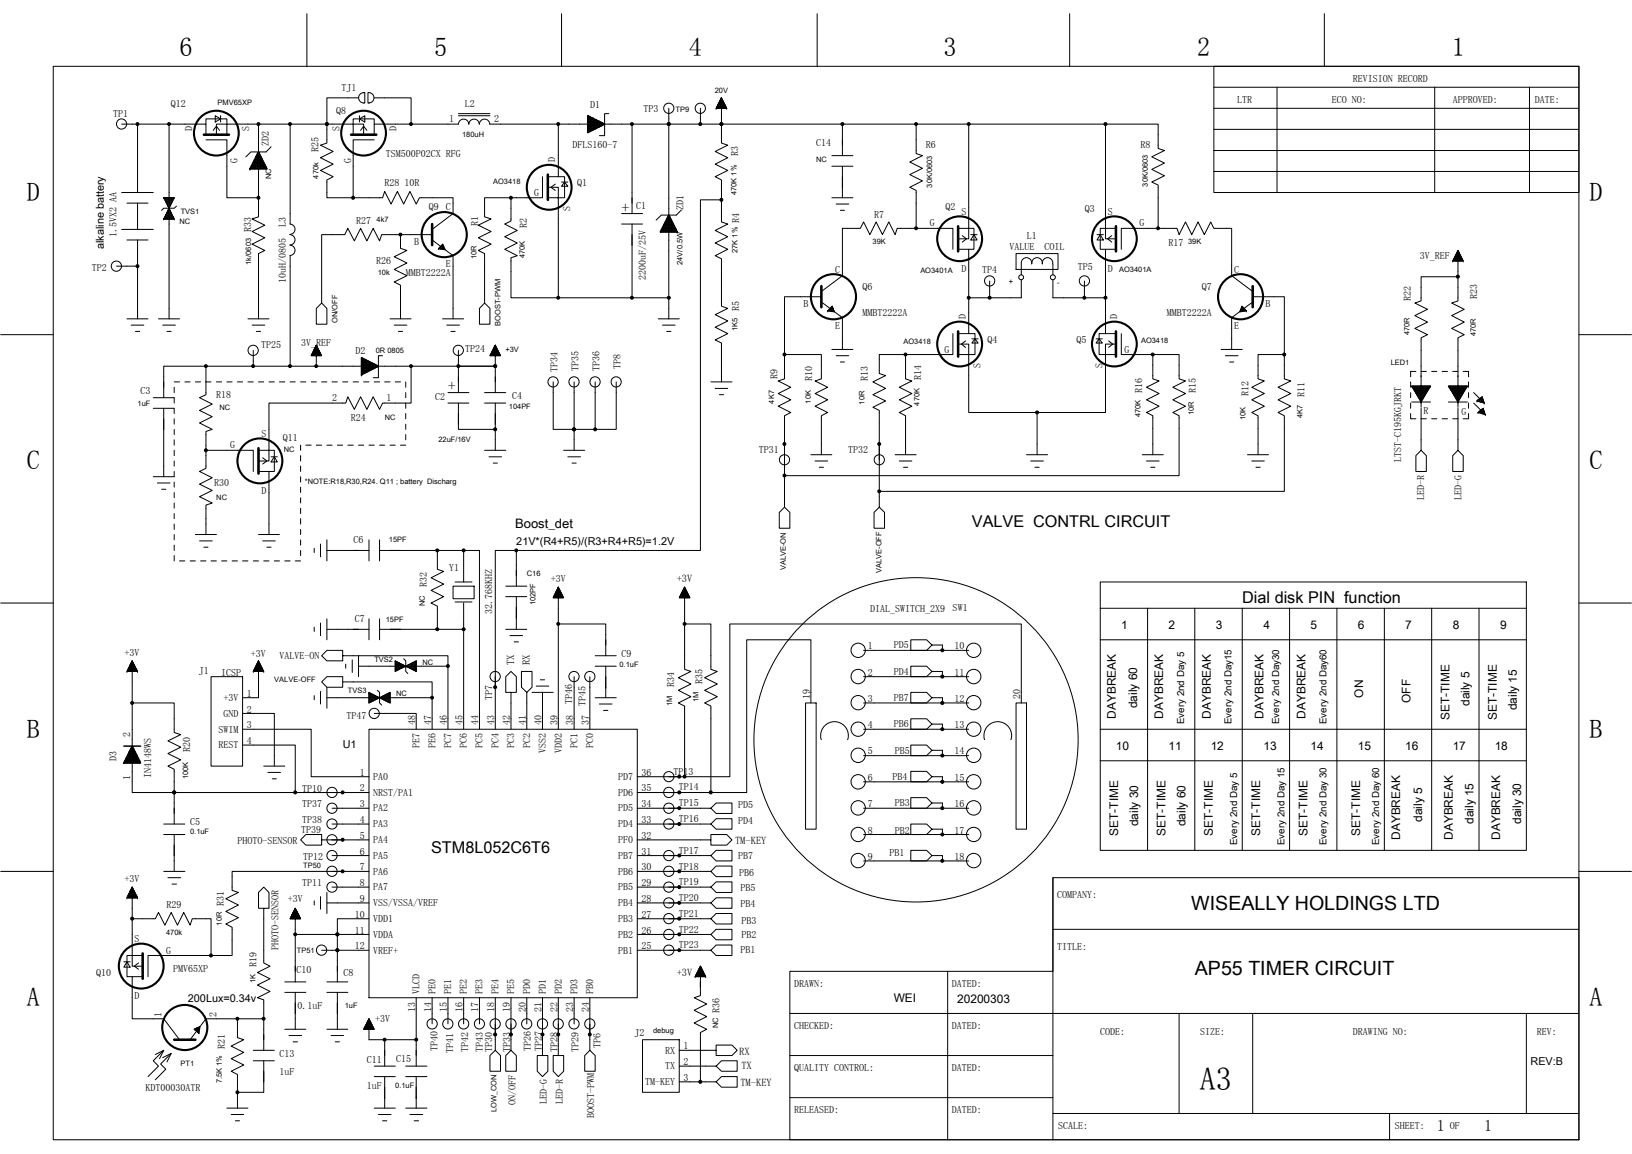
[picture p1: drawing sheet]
<svg xmlns="http://www.w3.org/2000/svg" width="297mm" height="210mm" viewBox="0 0 297 210" stroke-linecap="round" stroke-linejoin="round" font-family="sans-serif">
<defs><g id="words">
<text font-size="5.8" x="218.4" y="198.4">A3</text>
<g font-size="4.8">
<text x="32.7" y="10.1">6</text>
<text x="79" y="10.1">5</text>
<text x="125.4" y="10.1">4</text>
<text x="171.7" y="10.1">3</text>
<text x="217.9" y="10.1">2</text>
<text x="264.2" y="10.1">1</text>
<text x="4.9" y="36.6">D</text>
<text x="289.3" y="36.6">D</text>
<text x="4.9" y="85.4">C</text>
<text x="289.3" y="85.4">C</text>
<text x="4.9" y="134.2">B</text>
<text x="289.3" y="134.2">B</text>
<text x="4.9" y="183.1">A</text>
<text x="289.3" y="183.1">A</text>
</g>
<g font-size="3.6">
<text x="216.8" y="165.6">WISEALLY HOLDINGS LTD</text>
<text x="217.5" y="177.5">AP55 TIMER CIRCUIT</text>
</g>
<g font-size="3">
<text x="176.9" y="95.9">VALVE CONTRL CIRCUIT</text>
<text x="226.1" y="109.7">Dial disk PIN function</text>
<text x="78.5" y="155.2">STM8L052C6T6</text>
</g>
<g font-size="2.9">
<text x="113.1" y="38.7">+</text>
<text x="81.5" y="71.2">+</text>
<text x="261.5" y="205.8">1</text>
<text x="270.1" y="205.8">1</text>
</g>
<text font-size="2.4" x="93.8" y="96.1">Boost_det</text>
<g font-size="2.2">
<text x="204.1" y="114.5">1</text>
<text x="212.7" y="114.5">2</text>
<text x="221.3" y="114.5">3</text>
<text x="230" y="114.5">4</text>
<text x="238.5" y="114.5">5</text>
<text x="247.2" y="114.5">6</text>
<text x="255.8" y="114.5">7</text>
<text x="264.4" y="114.5">8</text>
<text x="273" y="114.5">9</text>
<text x="203.1" y="130.8" transform="rotate(-90 203.1 130.8)">DAYBREAK</text>
<text x="207" y="128.9" transform="rotate(-90 207 128.9)">daily 60</text>
<text x="211.7" y="130.8" transform="rotate(-90 211.7 130.8)">DAYBREAK</text>
<text x="220.4" y="130.8" transform="rotate(-90 220.4 130.8)">DAYBREAK</text>
<text x="230" y="130.8" transform="rotate(-90 230 130.8)">DAYBREAK</text>
<text x="237.6" y="130.8" transform="rotate(-90 237.6 130.8)">DAYBREAK</text>
<text x="248.1" y="127" transform="rotate(-90 248.1 127)">ON</text>
<text x="256.7" y="127.9" transform="rotate(-90 256.7 127.9)">OFF</text>
<text x="263.8" y="131" transform="rotate(-90 263.8 131)">SET-TIME</text>
<text x="267.5" y="128.5" transform="rotate(-90 267.5 128.5)">daily 5</text>
<text x="272.4" y="131" transform="rotate(-90 272.4 131)">SET-TIME</text>
<text x="276.1" y="129.3" transform="rotate(-90 276.1 129.3)">daily 15</text>
<text x="203.1" y="136.5">10</text>
<text x="212.7" y="136.5">11</text>
<text x="220.4" y="136.5">12</text>
<text x="229.9" y="136.5">13</text>
<text x="238.5" y="136.5">14</text>
<text x="247.2" y="136.5">15</text>
<text x="255.8" y="136.5">16</text>
<text x="264.4" y="136.5">17</text>
<text x="272" y="136.5">18</text>
<text x="258.8" y="149.6" transform="rotate(-90 258.8 149.6)">daily 5</text>
<text x="268.2" y="149.9" transform="rotate(-90 268.2 149.9)">daily 15</text>
<text x="276.9" y="149.9" transform="rotate(-90 276.9 149.9)">daily 30</text>
<text x="203.5" y="152.1" transform="rotate(-90 203.5 152.1)">SET-TIME</text>
<text x="207.1" y="150.3" transform="rotate(-90 207.1 150.3)">daily 30</text>
<text x="212.1" y="152.1" transform="rotate(-90 212.1 152.1)">SET-TIME</text>
<text x="215.8" y="150.3" transform="rotate(-90 215.8 150.3)">daily 60</text>
<text x="220.7" y="152.1" transform="rotate(-90 220.7 152.1)">SET-TIME</text>
<text x="229.4" y="152.1" transform="rotate(-90 229.4 152.1)">SET-TIME</text>
<text x="238" y="152.1" transform="rotate(-90 238 152.1)">SET-TIME</text>
<text x="247.5" y="152.1" transform="rotate(-90 247.5 152.1)">SET-TIME</text>
<text x="254.8" y="152.8" transform="rotate(-90 254.8 152.8)">DAYBREAK</text>
<text x="264.4" y="152.8" transform="rotate(-90 264.4 152.8)">DAYBREAK</text>
<text x="273" y="152.8" transform="rotate(-90 273 152.8)">DAYBREAK</text>
<text x="162.7" y="182.3">WEI</text>
<text x="174.2" y="182.5">20200303</text>
</g>
<g font-size="2">
<text x="18.9" y="45.4" transform="rotate(-90 18.9 45.4)">alkaline battery</text>
<text x="94" y="99.2">21V*(R4+R5)/(R3+R4+R5)=1.2V</text>
<text x="62.4" y="136.1">U1</text>
<text x="34.2" y="182.3">200Lux=0.34v</text>
<text x="278.6" y="193.8">REV:B</text>
</g>
<g font-size="1.9">
<text x="123.2" y="105.9">+3V</text>
<text x="93.6" y="121" transform="rotate(-90 93.6 121)">TX</text>
<text x="96.5" y="121" transform="rotate(-90 96.5 121)">RX</text>
<text x="133.8" y="153.6">TM-KEY</text>
<text x="123.2" y="177.5">+3V</text>
<text x="134.6" y="191.9">RX</text>
<text x="134.8" y="197.6">TM-KEY</text>
<text x="134.9" y="194.5">TX</text>
</g>
<g font-size="1.8">
<text x="62.1" y="16.6">TJ1</text>
<text x="246.2" y="14.9">REVISION RECORD</text>
<text x="20.6" y="21.3">TP1</text>
<text x="31.1" y="19.6">Q12</text>
<text x="35" y="23.9" transform="rotate(-90 35 23.9)">D</text>
<text x="45.4" y="23.9" transform="rotate(-90 45.4 23.9)">S</text>
<text x="61.2" y="20.7">Q8</text>
<text x="61.8" y="23.9" transform="rotate(-90 61.8 23.9)">S</text>
<text x="72.2" y="23.9" transform="rotate(-90 72.2 23.9)">D</text>
<text x="81.8" y="22.2">1</text>
<text x="84.6" y="19.5">L2</text>
<text x="89.9" y="22.2">2</text>
<text x="107.4" y="19.7">D1</text>
<text x="117.1" y="20.3">TP3</text>
<text x="225.1" y="18.8">LTR</text>
<text x="242.4" y="18.8">ECO NO:</text>
<text x="264.4" y="18.8">APPROVED:</text>
<text x="279.4" y="18.8">DATE:</text>
<text x="43.2" y="29.7" transform="rotate(-90 43.2 29.7)">G</text>
<text x="49" y="26.6" transform="rotate(-90 49 26.6)">ZD2</text>
<text x="58" y="27.6" transform="rotate(-90 58 27.6)">R25</text>
<text x="63.9" y="29.7" transform="rotate(-90 63.9 29.7)">G</text>
<text x="70.2" y="28.5">TSM500P02CX RFG</text>
<text x="101" y="29.4" transform="rotate(-90 101 29.4)">D</text>
<text x="104.2" y="27">DFLS160-7</text>
<text x="134.4" y="28.5" transform="rotate(-90 134.4 28.5)">R3</text>
<text x="148.5" y="26.6">C14</text>
<text x="168.5" y="27">R6</text>
<text x="207.6" y="26.8">R8</text>
<text x="70" y="33.9">R28</text>
<text x="73.6" y="33.9">10R</text>
<text x="97.2" y="35.6">G</text>
<text x="105.1" y="33.9">Q1</text>
<text x="52" y="41.3" transform="rotate(-90 52 41.3)">L3</text>
<text x="64.8" y="40.8">R27</text>
<text x="78.1" y="38.3">Q9 C</text>
<text x="87.1" y="41.1" transform="rotate(-90 87.1 41.1)">R1</text>
<text x="95.9" y="41.5" transform="rotate(-90 95.9 41.5)">R2</text>
<text x="103.8" y="38.5" transform="rotate(-90 103.8 38.5)">S</text>
<text x="115.8" y="38.1">C1</text>
<text x="124.4" y="38.1" transform="rotate(-90 124.4 38.1)">ZD1</text>
<text x="134.6" y="40.5" transform="rotate(-90 134.6 40.5)">R4</text>
<text x="159.1" y="39.6">R7</text>
<text x="169.2" y="41.2">G</text>
<text x="172.1" y="38.1">Q2</text>
<text x="175" y="39.1">S</text>
<text x="197.5" y="38.5">Q3</text>
<text x="201.6" y="39.1">S</text>
<text x="207.4" y="41.2">G</text>
<text x="21.2" y="43.2" transform="rotate(-90 21.2 43.2)">1.5VX2 AA</text>
<text x="45.7" y="42.1" transform="rotate(-90 45.7 42.1)">R33</text>
<text x="75.4" y="44.6">B</text>
<text x="183.7" y="45.4">VALUE</text>
<text x="186.9" y="43.5">L1</text>
<text x="190.1" y="45.4">COIL</text>
<text x="212.7" y="44.8">R17</text>
<text x="258.4" y="47.1">3V_REF</text>
<text x="16.7" y="49.2">TP2</text>
<text x="52" y="51.6" transform="rotate(-90 52 51.6)">10uH/0805</text>
<text x="68.5" y="48.1">R26</text>
<text x="73.8" y="50.2">MMBT2222A</text>
<text x="81.1" y="48.6">E</text>
<text x="117.6" y="50.9" transform="rotate(-90 117.6 50.9)">2200uF/25V</text>
<text x="152" y="49.6">C</text>
<text x="157" y="52.8">Q6</text>
<text x="175" y="49.4">D</text>
<text x="178.7" y="49.6">TP4</text>
<text x="196.2" y="49.2">TP5</text>
<text x="201.6" y="49.4">D</text>
<text x="218.7" y="52.8">Q7</text>
<text x="224.6" y="49.6">C</text>
<text x="134.6" y="56.6" transform="rotate(-90 134.6 56.6)">R5</text>
<text x="146.2" y="55.9">B</text>
<text x="152" y="59.9">E</text>
<text x="157" y="57.5">MMBT2222A</text>
<text x="175.8" y="58" transform="rotate(-90 175.8 58)">D</text>
<text x="203.3" y="58" transform="rotate(-90 203.3 58)">D</text>
<text x="212.4" y="57.5">MMBT2222A</text>
<text x="224.6" y="59.9">E</text>
<text x="230.4" y="55.9">B</text>
<text x="256.8" y="54.8" transform="rotate(-90 256.8 54.8)">R22</text>
<text x="268.9" y="54.4" transform="rotate(-90 268.9 54.4)">R23</text>
<text x="47.5" y="63.4">TP25</text>
<text x="54.8" y="63">3V_REF</text>
<text x="64.7" y="64.3">D2</text>
<text x="84.7" y="64.1">TP24</text>
<text x="171.9" y="64.2">G</text>
<text x="179.7" y="62.4">Q4</text>
<text x="195.9" y="62.4">Q5</text>
<text x="204.7" y="64.2">G</text>
<text x="25.6" y="71.6">C3</text>
<text x="101.4" y="67.7" transform="rotate(-90 101.4 67.7)">TP34</text>
<text x="105.3" y="67.5" transform="rotate(-90 105.3 67.5)">TP35</text>
<text x="109.1" y="67.5" transform="rotate(-90 109.1 67.5)">TP36</text>
<text x="113" y="67.1" transform="rotate(-90 113 67.1)">TP8</text>
<text x="141.5" y="68.9" transform="rotate(-90 141.5 68.9)">R9</text>
<text x="147.8" y="69.3" transform="rotate(-90 147.8 69.3)">R10</text>
<text x="157.9" y="69.3" transform="rotate(-90 157.9 69.3)">R13</text>
<text x="167.7" y="69.2" transform="rotate(-90 167.7 69.2)">R14</text>
<text x="178.4" y="67" transform="rotate(-90 178.4 67)">S</text>
<text x="200.7" y="67" transform="rotate(-90 200.7 67)">S</text>
<text x="207.9" y="71.5" transform="rotate(-90 207.9 71.5)">R16</text>
<text x="217.7" y="71.5" transform="rotate(-90 217.7 71.5)">R15</text>
<text x="39.3" y="72.4">R18</text>
<text x="60.4" y="73">2</text>
<text x="63.9" y="76.6">R24</text>
<text x="70.4" y="73">1</text>
<text x="79.2" y="72.7">C2</text>
<text x="93.2" y="72.6">C4</text>
<text x="227.2" y="72.1" transform="rotate(-90 227.2 72.1)">R12</text>
<text x="237.4" y="72.2" transform="rotate(-90 237.4 72.2)">R11</text>
<text x="259.1" y="75.3">R</text>
<text x="266" y="75.5">G</text>
<text x="41.9" y="81.6">G</text>
<text x="47.6" y="79.5">S</text>
<text x="51.5" y="80.3">Q11</text>
<text x="138.1" y="82.4">TP31</text>
<text x="154.4" y="82.4">TP32</text>
<text x="39" y="88.5">R30</text>
<text x="47.6" y="89.8">D</text>
<text x="255.1" y="84" transform="rotate(-90 255.1 84)">LTST-C195KGJRKT</text>
<text x="259.2" y="90.9" transform="rotate(-90 259.2 90.9)">LED-R</text>
<text x="266" y="91" transform="rotate(-90 266 91)">LED-G</text>
<text x="64.4" y="98.8">C6</text>
<text x="77.7" y="106.9" transform="rotate(-90 77.7 106.9)">R32</text>
<text x="81.8" y="104">Y1</text>
<text x="100.2" y="105.9">+3V</text>
<text x="64.6" y="113.2">C7</text>
<text x="89.6" y="111.7" transform="rotate(-90 89.6 111.7)">32.768KHZ</text>
<text x="158.4" y="111.3">DIAL_SWITCH_2X9</text>
<text x="173.4" y="111.3">SW1</text>
<text x="22.7" y="119.3">+3V</text>
<text x="45.7" y="119.5">+3V</text>
<text x="50.9" y="119.9">VALVE-ON</text>
<text x="113.1" y="119.5">C9</text>
<text x="157.9" y="118.1">1</text>
<text x="162.7" y="118">PD5</text>
<text x="173.7" y="118.1">10</text>
<text x="36.2" y="122.6">J1</text>
<text x="40.3" y="123">ICSP</text>
<text x="122.7" y="125.1" transform="rotate(-90 122.7 125.1)">R34</text>
<text x="127.9" y="124.5" transform="rotate(-90 127.9 124.5)">R35</text>
<text x="157.9" y="122.9">2</text>
<text x="162.7" y="122.7">PD4</text>
<text x="173.7" y="122.9">11</text>
<text x="40.7" y="127.6">+3V</text>
<text x="40.7" y="130.4">GND</text>
<text x="45" y="126.8">1</text>
<text x="45" y="129.6">2</text>
<text x="63.1" y="130.8">TP47</text>
<text x="75.6" y="131.9" transform="rotate(-90 75.6 131.9)">48</text>
<text x="78.5" y="131.9" transform="rotate(-90 78.5 131.9)">47</text>
<text x="81.3" y="131.9" transform="rotate(-90 81.3 131.9)">46</text>
<text x="84.2" y="131.9" transform="rotate(-90 84.2 131.9)">45</text>
<text x="87.1" y="131.9" transform="rotate(-90 87.1 131.9)">44</text>
<text x="89.6" y="127.4" transform="rotate(-90 89.6 127.4)">TP7</text>
<text x="89.9" y="131.9" transform="rotate(-90 89.9 131.9)">43</text>
<text x="92.8" y="131.9" transform="rotate(-90 92.8 131.9)">42</text>
<text x="95.7" y="131.9" transform="rotate(-90 95.7 131.9)">41</text>
<text x="98.6" y="131.9" transform="rotate(-90 98.6 131.9)">40</text>
<text x="101.4" y="131.9" transform="rotate(-90 101.4 131.9)">39</text>
<text x="104.1" y="128.2" transform="rotate(-90 104.1 128.2)">TP46</text>
<text x="104.3" y="131.9" transform="rotate(-90 104.3 131.9)">38</text>
<text x="106.6" y="128.4" transform="rotate(-90 106.6 128.4)">TP45</text>
<text x="107.2" y="131.9" transform="rotate(-90 107.2 131.9)">37</text>
<text x="147.4" y="127.1" transform="rotate(-90 147.4 127.1)">19</text>
<text x="157.9" y="127.7">3</text>
<text x="162.7" y="127.5">PB7</text>
<text x="173.7" y="127.7">12</text>
<text x="185.7" y="127.1" transform="rotate(-90 185.7 127.1)">20</text>
<text x="215.6" y="131.8" transform="rotate(-90 215.6 131.8)">Every 2nd Day 5</text>
<text x="224.2" y="131.8" transform="rotate(-90 224.2 131.8)">Every 2nd Day15</text>
<text x="232.8" y="131.8" transform="rotate(-90 232.8 131.8)">Every 2nd Day30</text>
<text x="241.4" y="131.8" transform="rotate(-90 241.4 131.8)">Every 2nd Day60</text>
<text x="23.7" y="134" transform="rotate(-90 23.7 134)">2</text>
<text x="34.6" y="136.8" transform="rotate(-90 34.6 136.8)">R20</text>
<text x="39.7" y="133.3">SWIM</text>
<text x="39.7" y="136.2">REST</text>
<text x="45" y="132.5">3</text>
<text x="45" y="135.4">4</text>
<text x="76.4" y="136.2" transform="rotate(-90 76.4 136.2)">PE7</text>
<text x="79.2" y="136.2" transform="rotate(-90 79.2 136.2)">PE6</text>
<text x="82.1" y="136.2" transform="rotate(-90 82.1 136.2)">PC7</text>
<text x="85" y="136.2" transform="rotate(-90 85 136.2)">PC6</text>
<text x="87.8" y="136.2" transform="rotate(-90 87.8 136.2)">PC5</text>
<text x="90.7" y="136.2" transform="rotate(-90 90.7 136.2)">PC4</text>
<text x="93.6" y="136.2" transform="rotate(-90 93.6 136.2)">PC3</text>
<text x="96.5" y="136.2" transform="rotate(-90 96.5 136.2)">PC2</text>
<text x="99.4" y="137.1" transform="rotate(-90 99.4 137.1)">VSS2</text>
<text x="102.2" y="137.1" transform="rotate(-90 102.2 137.1)">VDD2</text>
<text x="105.1" y="136.2" transform="rotate(-90 105.1 136.2)">PC1</text>
<text x="108" y="136.2" transform="rotate(-90 108 136.2)">PC0</text>
<text x="157.9" y="132.5">4</text>
<text x="157.9" y="137.3">5</text>
<text x="162.7" y="132.3">PB6</text>
<text x="162.9" y="137.1">PB5</text>
<text x="173.7" y="132.5">13</text>
<text x="173.7" y="137.3">14</text>
<text x="21.2" y="138.4" transform="rotate(-90 21.2 138.4)">D3</text>
<text x="23.7" y="141.8" transform="rotate(-90 23.7 141.8)">1</text>
<text x="27.5" y="141.5" transform="rotate(-90 27.5 141.5)">IN4148WS</text>
<text x="65.5" y="141.1">1</text>
<text x="65.5" y="144">2</text>
<text x="67.9" y="141.9">PA0</text>
<text x="112.5" y="141.9">PD7</text>
<text x="116.8" y="141.1">36</text>
<text x="116.8" y="144">35</text>
<text x="122.6" y="141">TP13</text>
<text x="123.5" y="143.8">TP14</text>
<text x="157.9" y="142.1">6</text>
<text x="162.5" y="141.9">PB4</text>
<text x="173.7" y="142.1">15</text>
<text x="55" y="144">TP10</text>
<text x="55" y="146.9">TP37</text>
<text x="55" y="149.8">TP38</text>
<text x="65.5" y="146.9">3</text>
<text x="65.5" y="149.7">4</text>
<text x="67.9" y="144.8">NRST/PA1</text>
<text x="67.9" y="147.7">PA2</text>
<text x="112.5" y="144.8">PD6</text>
<text x="112.5" y="147.7">PD5</text>
<text x="116.8" y="146.9">34</text>
<text x="116.8" y="149.7">33</text>
<text x="123.5" y="146.7">TP15</text>
<text x="123.5" y="149.6">TP16</text>
<text x="134.4" y="147.1">PD5</text>
<text x="134.4" y="149.9">PD4</text>
<text x="157.9" y="146.9">7</text>
<text x="162.9" y="146.7">PB3</text>
<text x="173.7" y="146.9">16</text>
<text x="34.6" y="150.1">C5</text>
<text x="43.2" y="153.6">PHOTO-SENSOR</text>
<text x="54.8" y="151.5">TP39</text>
<text x="65.5" y="152.6">5</text>
<text x="65.5" y="155.5">6</text>
<text x="67.9" y="150.5">PA3</text>
<text x="67.9" y="153.4">PA4</text>
<text x="112.5" y="150.5">PD4</text>
<text x="112.5" y="153.4">PF0</text>
<text x="116.8" y="152.6">32</text>
<text x="116.8" y="155.5">31</text>
<text x="123.5" y="155.3">TP17</text>
<text x="157.9" y="151.7">8</text>
<text x="161.9" y="155.7">PB1</text>
<text x="162.9" y="151.7">PB2</text>
<text x="173.7" y="151.7">17</text>
<text x="225.1" y="153.8" transform="rotate(-90 225.1 153.8)">Every 2nd Day 5</text>
<text x="233.8" y="153.8" transform="rotate(-90 233.8 153.8)">Every 2nd Day 15</text>
<text x="241.4" y="153.8" transform="rotate(-90 241.4 153.8)">Every 2nd Day 30</text>
<text x="251" y="153.8" transform="rotate(-90 251 153.8)">Every 2nd Day 60</text>
<text x="22.7" y="160.5">+3V</text>
<text x="55" y="161.3">TP11</text>
<text x="55.2" y="156.5">TP12</text>
<text x="65.5" y="158.4">7</text>
<text x="65.5" y="161.2">8</text>
<text x="67.9" y="156.3">PA5</text>
<text x="67.9" y="159.2">PA6</text>
<text x="112.5" y="156.3">PB7</text>
<text x="112.5" y="159.2">PB6</text>
<text x="116.8" y="158.4">30</text>
<text x="116.8" y="161.2">29</text>
<text x="123.5" y="158.2">TP18</text>
<text x="123.5" y="161.1">TP19</text>
<text x="134.4" y="156.3">PB7</text>
<text x="134.6" y="159.3">PB6</text>
<text x="157.9" y="156.4">9</text>
<text x="173.7" y="156.4">18</text>
<text x="30.3" y="165.3">R29</text>
<text x="40.7" y="164.9" transform="rotate(-90 40.7 164.9)">R31</text>
<text x="52.4" y="164.1">+3V</text>
<text x="64.6" y="167">10</text>
<text x="65.5" y="164.1">9</text>
<text x="67.9" y="162">PA7</text>
<text x="67.9" y="164.9">VSS/VSSA/VREF</text>
<text x="67.9" y="167.8">VDD1</text>
<text x="112.5" y="162">PB5</text>
<text x="112.5" y="164.9">PB4</text>
<text x="112.5" y="167.8">PB3</text>
<text x="116.8" y="164.1">28</text>
<text x="116.8" y="167">27</text>
<text x="123.5" y="164">TP20</text>
<text x="123.5" y="166.8">TP21</text>
<text x="134.8" y="162.2">PB5</text>
<text x="134.8" y="165.1">PB4</text>
<text x="192.4" y="163.4">COMPANY:</text>
<text x="24.5" y="171.4">S</text>
<text x="30.2" y="173.5">G</text>
<text x="50.7" y="172.9" transform="rotate(-90 50.7 172.9)">PHOTO-SENSOR</text>
<text x="64.6" y="169.9">11</text>
<text x="64.6" y="172.7">12</text>
<text x="67.9" y="170.6">VDDA</text>
<text x="67.9" y="173.5">VREF+</text>
<text x="112.5" y="170.6">PB2</text>
<text x="112.5" y="173.5">PB1</text>
<text x="116.8" y="169.9">26</text>
<text x="116.8" y="172.7">25</text>
<text x="123.5" y="169.7">TP22</text>
<text x="123.5" y="172.6">TP23</text>
<text x="134.8" y="173.5">PB1</text>
<text x="134.9" y="168.1">PB3</text>
<text x="134.9" y="170.6">PB2</text>
<text x="192.4" y="172.9">TITLE:</text>
<text x="17.5" y="177.5">Q10</text>
<text x="31.5" y="177">PMV65XP</text>
<text x="46.7" y="176" transform="rotate(-90 46.7 176)">R19</text>
<text x="54" y="177.1">C10</text>
<text x="62.5" y="177.5">C8</text>
<text x="144.5" y="179.6">DRAWN:</text>
<text x="173.2" y="179.6">DATED:</text>
<text x="24.5" y="181.7">D</text>
<text x="29.4" y="185" transform="rotate(-90 29.4 185)">1</text>
<text x="39.4" y="185" transform="rotate(-90 39.4 185)">2</text>
<text x="54.1" y="183.7">0.1uF</text>
<text x="68.3" y="185.9">+3V</text>
<text x="75.6" y="184.1" transform="rotate(-90 75.6 184.1)">13</text>
<text x="76.4" y="180.8" transform="rotate(-90 76.4 180.8)">VLCD</text>
<text x="78.5" y="184.1" transform="rotate(-90 78.5 184.1)">14</text>
<text x="79.2" y="180.8" transform="rotate(-90 79.2 180.8)">PE0</text>
<text x="81.3" y="184.1" transform="rotate(-90 81.3 184.1)">15</text>
<text x="82.1" y="180.8" transform="rotate(-90 82.1 180.8)">PE1</text>
<text x="84.2" y="184.1" transform="rotate(-90 84.2 184.1)">16</text>
<text x="85" y="180.8" transform="rotate(-90 85 180.8)">PE2</text>
<text x="87.1" y="184.1" transform="rotate(-90 87.1 184.1)">17</text>
<text x="87.8" y="180.8" transform="rotate(-90 87.8 180.8)">PE3</text>
<text x="89.9" y="184.1" transform="rotate(-90 89.9 184.1)">18</text>
<text x="90.7" y="180.8" transform="rotate(-90 90.7 180.8)">PE4</text>
<text x="92.8" y="184.1" transform="rotate(-90 92.8 184.1)">19</text>
<text x="93.6" y="180.8" transform="rotate(-90 93.6 180.8)">PE5</text>
<text x="95.7" y="184.1" transform="rotate(-90 95.7 184.1)">20</text>
<text x="96.5" y="180.8" transform="rotate(-90 96.5 180.8)">PD0</text>
<text x="98.6" y="184.1" transform="rotate(-90 98.6 184.1)">21</text>
<text x="99.4" y="180.8" transform="rotate(-90 99.4 180.8)">PD1</text>
<text x="101.4" y="184.1" transform="rotate(-90 101.4 184.1)">22</text>
<text x="102.2" y="180.8" transform="rotate(-90 102.2 180.8)">PD2</text>
<text x="104.3" y="184.1" transform="rotate(-90 104.3 184.1)">23</text>
<text x="105.1" y="180.8" transform="rotate(-90 105.1 180.8)">PD3</text>
<text x="107.2" y="184.1" transform="rotate(-90 107.2 184.1)">24</text>
<text x="108" y="180.8" transform="rotate(-90 108 180.8)">PB0</text>
<text x="131" y="184.3" transform="rotate(-90 131 184.3)">R36</text>
<text x="40.9" y="190.9" transform="rotate(-90 40.9 190.9)">R21</text>
<text x="79.6" y="191.2" transform="rotate(-90 79.6 191.2)">TP40</text>
<text x="82.5" y="191.6" transform="rotate(-90 82.5 191.6)">TP41</text>
<text x="85.2" y="191.4" transform="rotate(-90 85.2 191.4)">TP42</text>
<text x="87.9" y="191.4" transform="rotate(-90 87.9 191.4)">TP43</text>
<text x="89.6" y="191.4" transform="rotate(-90 89.6 191.4)">TP30</text>
<text x="92.9" y="191.4" transform="rotate(-90 92.9 191.4)">TP33</text>
<text x="96.6" y="191.2" transform="rotate(-90 96.6 191.2)">TP26</text>
<text x="98.6" y="191.2" transform="rotate(-90 98.6 191.2)">TP27</text>
<text x="101.4" y="191.4" transform="rotate(-90 101.4 191.4)">TP28</text>
<text x="105.3" y="191.4" transform="rotate(-90 105.3 191.4)">TP29</text>
<text x="109.3" y="190.8" transform="rotate(-90 109.3 190.8)">TP6</text>
<text x="115.5" y="188.4">J2</text>
<text x="121" y="191.7">RX</text>
<text x="124.4" y="190.9">1</text>
<text x="144.5" y="187.3">CHECKED:</text>
<text x="173.2" y="187.3">DATED:</text>
<text x="200.3" y="188.3">CODE:</text>
<text x="218.4" y="188.3">SIZE:</text>
<text x="246.2" y="188.3">DRAWING NO:</text>
<text x="279.7" y="188.3">REV:</text>
<text x="50.9" y="192.3">C13</text>
<text x="50.9" y="195.6">1uF</text>
<text x="66.8" y="193.4">C11</text>
<text x="72.1" y="193.2">C15</text>
<text x="117.4" y="197.4">TM-KEY</text>
<text x="121" y="194.6">TX</text>
<text x="124.4" y="196.7">3</text>
<text x="124.4" y="193.8">2</text>
<text x="144.5" y="194.9">QUALITY CONTROL:</text>
<text x="173.2" y="194.9">DATED:</text>
<text x="26.5" y="198.6">KDT00030ATR</text>
<text x="66.8" y="198.2">1uF</text>
<text x="93.8" y="201" transform="rotate(-90 93.8 201)">ON/OFF</text>
<text x="99.5" y="200.9" transform="rotate(-90 99.5 200.9)">LED-G</text>
<text x="102.4" y="200.9" transform="rotate(-90 102.4 200.9)">LED-R</text>
<text x="108.1" y="203.5" transform="rotate(-90 108.1 203.5)">BOOST-PWM</text>
<text x="144.5" y="202.6">RELEASED:</text>
<text x="173.2" y="202.6">DATED:</text>
<text x="192.6" y="205.5">SCALE:</text>
<text x="253.9" y="205.5">SHEET:</text>
<text x="263.9" y="205.5">OF</text>
</g>
<g font-size="1.4">
<text x="130.1" y="16.8">20V</text>
<text x="39.6" y="19.2">PMV65XP</text>
<text x="123" y="20.3">TP9</text>
<text x="84.1" y="24.9">180uH</text>
<text x="148.5" y="29.5">NC</text>
<text x="49.4" y="32.6" transform="rotate(-90 49.4 32.6)">NC</text>
<text x="58" y="32.5" transform="rotate(-90 58 32.5)">470k</text>
<text x="89.8" y="33.5">AO3418</text>
<text x="134" y="35.5" transform="rotate(-90 134 35.5)">470K 1%</text>
<text x="169.6" y="34.1" transform="rotate(-90 169.6 34.1)">30K/0603</text>
<text x="208.9" y="34" transform="rotate(-90 208.9 34)">30K/0603</text>
<text x="32.7" y="40.8">NC</text>
<text x="32.9" y="38.9">TVS1</text>
<text x="68.5" y="40.4">4k7</text>
<text x="86.7" y="47.2" transform="rotate(-90 86.7 47.2)">10R</text>
<text x="95.5" y="47" transform="rotate(-90 95.5 47)">470K</text>
<text x="134.2" y="46.1" transform="rotate(-90 134.2 46.1)">27K 1%</text>
<text x="158.8" y="44.4">39K</text>
<text x="216.2" y="44.4">39K</text>
<text x="45.7" y="48.2" transform="rotate(-90 45.7 48.2)">1k/0603</text>
<text x="68.7" y="50">10k</text>
<text x="124.2" y="48.2" transform="rotate(-90 124.2 48.2)">24V/0.5W</text>
<text x="167.5" y="49.6">AO3401A</text>
<text x="183.6" y="51.7">+</text>
<text x="192.4" y="51.9">-</text>
<text x="203.7" y="49.4">AO3401A</text>
<text x="61.4" y="58.7" transform="rotate(-90 61.4 58.7)">ON/OFF</text>
<text x="91.1" y="59.3" transform="rotate(-90 91.1 59.3)">BOOST-PWM</text>
<text x="68.4" y="64.2">0R 0805</text>
<text x="92" y="64.1">+3V</text>
<text x="134.2" y="60.2" transform="rotate(-90 134.2 60.2)">1K5</text>
<text x="164.4" y="62.7">AO3418</text>
<text x="207.7" y="62.5">AO3418</text>
<text x="256.5" y="61" transform="rotate(-90 256.5 61)">470R</text>
<text x="268.6" y="61.2" transform="rotate(-90 268.6 61.2)">470R</text>
<text x="253.1" y="66.4">LED1</text>
<text x="25" y="74">1uF</text>
<text x="39.9" y="74.5">NC</text>
<text x="70" y="76.4">NC</text>
<text x="92.6" y="74.3">104PF</text>
<text x="140.9" y="73.4" transform="rotate(-90 140.9 73.4)">4K7</text>
<text x="147.6" y="73.4" transform="rotate(-90 147.6 73.4)">10K</text>
<text x="157.4" y="73.6" transform="rotate(-90 157.4 73.6)">10R</text>
<text x="167.3" y="73.8" transform="rotate(-90 167.3 73.8)">470K</text>
<text x="207.6" y="75.9" transform="rotate(-90 207.6 75.9)">470K</text>
<text x="217.3" y="75.5" transform="rotate(-90 217.3 75.5)">10R</text>
<text x="226.7" y="76.5" transform="rotate(-90 226.7 76.5)">10K</text>
<text x="237.1" y="76.1" transform="rotate(-90 237.1 76.1)">4K7</text>
<text x="51.7" y="82.3">NC</text>
<text x="79.8" y="80.5">22uF/16V</text>
<text x="55.5" y="88.1">*NOTE:R18,R30,R24. Q11 ; battery Discharg</text>
<text x="39.4" y="91">NC</text>
<text x="70.8" y="98.6">15PF</text>
<text x="95.9" y="104.8">C16</text>
<text x="143" y="103.8" transform="rotate(-90 143 103.8)">VALVE-ON</text>
<text x="160.5" y="104.3" transform="rotate(-90 160.5 104.3)">VALVE-OFF</text>
<text x="70.2" y="113.2">15PF</text>
<text x="77.3" y="110.3" transform="rotate(-90 77.3 110.3)">NC</text>
<text x="97.4" y="110.1" transform="rotate(-90 97.4 110.1)">102PF</text>
<text x="49.9" y="124.1">VALVE-OFF</text>
<text x="68.1" y="120.5">TVS2</text>
<text x="76.9" y="121">NC</text>
<text x="112.8" y="121.5">0.1uF</text>
<text x="63.3" y="126">TVS3</text>
<text x="72.1" y="126.6">NC</text>
<text x="122.3" y="128.5" transform="rotate(-90 122.3 128.5)">1M</text>
<text x="127.1" y="127.7" transform="rotate(-90 127.1 127.7)">1M</text>
<text x="34.3" y="141.8" transform="rotate(-90 34.3 141.8)">100K</text>
<text x="34.6" y="151.7">0.1uF</text>
<text x="55.2" y="158">TP50</text>
<text x="30.2" y="170.1">470k</text>
<text x="40.4" y="168.4" transform="rotate(-90 40.4 168.4)">10R</text>
<text x="54" y="173.3">TP51</text>
<text x="46.5" y="178.9" transform="rotate(-90 46.5 178.9)">1K</text>
<text x="62.8" y="183.5">1uF</text>
<text x="118.9" y="187.9">debug</text>
<text x="130.7" y="187.1" transform="rotate(-90 130.7 187.1)">NC</text>
<text x="32.9" y="194">PT1</text>
<text x="40.4" y="197.1" transform="rotate(-90 40.4 197.1)">7.5K 1%</text>
<text x="71.9" y="198">0.1uF</text>
<text x="90.4" y="202.3" transform="rotate(-90 90.4 202.3)">LOW_CON</text>
</g>
</g></defs>
<g fill="none" stroke="#000" stroke-width=".18">
<path d="M9.7 12.1h277.7v195.3h-277.7zM55.9 2.5v9.6M65.3 17.8h-5.8v4.8M66.2 16.8h.2v2a.94 .94 0 0 1-1.1-.9 .94 .94 0 0 1 .9-1M67.1 16.8a.94 .94 0 0 1 1 1 .94 .94 0 0 1-1 .9h.1M67.2 16.8h-.2v2h.2M68.1 17.8h6.7v4.8h-6.7v1.9M102.2 2.5v9.6M121.7 19.7v19.4M127.5 19.7v2.9h-5.8M130.3 19.7h.1M130.3 19.7h2"/>
<path d="M130.4 19.6h1.8M130.4 19.5v.2M130.4 19.6h1.8v.1M130.5 19.5h1.6M130.5 19.4v.3M130.5 19.4h1.6v.3M130.6 19.3h1.5M130.6 19.2v.5M130.6 19.3h1.4v.4M130.6 19.2h1.4M130.7 19v.7M130.7 19.1h1.2v.6"/>
<path d="M130.7 19h1.2M130.7 18.9v.8M130.7 18.9h1.2v.8M130.8 18.9h1M130.8 18.8v.9M130.8 18.8h1v.9M130.8 18.7h1M130.9 18.6v1.1M130.9 18.6h.8v1.1M130.9 18.6h.8M131 18.4v1.3M131 18.5h.6v1.2"/>
<path d="M131 18.4h.6M131 18.3v1.4M131 18.3h.6v1.4M131.1 18.3h.4M131.1 18.1v1.6M131.1 18.2h.4v1.5M131.2 18.1h.3M131.2 17.9v1.8M131.2 18h.2v1.7M131.2 17.9h.2M131.3 17.8v1.9M131.3 17.9v1.8"/>
<path d="M131.3 17.8h.1M131.3 17.8l1 1.9h-2l1-1.9v8.2l1.2 .4-2.3 1.2 2.3 1.1-2.3 1.2 2.3 1.1-2.3 1.2 1.1 .5v7.7l1.2 .4-2.3 1.1 2.3 1.2-2.3 1.1 2.3 1.2-2.3 1.1 1.1 .6v8.6l1.2 .4-2.3 1.2 2.3 1.1-2.3 1.1 2.3 1.2-2.3 1.1 1.1 .6v7.1M132.3 19.7h.1M148.7 2.5v9.6M194.7 2.5v9.6M220.9 15.9h66.5M220.9 19.7h66.5M220.9 12.1h66.5v22.9h-66.5zM232.4 15.9v19.1M241 2.5v9.6M261.1 15.9v19.1M278.4 15.9v19.1"/>
<path d="M22.1 35h5.8M23.1 37h3.8M25 22.6h-2.9M25 22.6v12.4M25 22.6h5.8v35.4M25 37v4.7M29.8 39.8h1.9l-.9-1.9-1 1.9h1.9M29.8 39.8h.1M29.8 36h1.9l-.9 1.9zM29.8 36h.1M29.8 36h1.9M29.9 36.2h1.7"/>
<path d="M29.9 39.6h1.7M30 39.5h1.5v.3M30 39.4v.4M30 36v.4M30.1 36.6h1.4M30.1 39.2h1.3M30.2 39.1h1.1v.7M30.2 39v.8M30.2 36v.8M30.3 37h1M30.3 38.9h.9M30.4 38.7h.8v1.1"/>
<path d="M30.4 38.6v1.2M30.4 36v1.2M30.5 37.3h.6M30.5 38.5h.5M30.6 38.3h.3v1.5M30.6 38.2v1.6M30.6 36v1.6M30.6 37.7h.3M30.7 38.1h.2M30.8 22.6h6.7v1.9M30.8 37.9h.1M30.9 36v1.5h-.3"/>
<path d="M31.2 36v1.1h-.8M31.3 36v.7h-1.1M31.5 36v.4h-1.5M31.7 39.8h.1M31.7 36h.1M32.1 37.5l-.4 .4h-1.9l-.4 .4M37.5 25.4h3.8v10.6h5.8M37.5 22.6v-1h3.8v1h-1.9v1.9M38.8 23.7l.6-.7 .6 .7M39.2 21.1l.9 .5-.9 .6zM40.1 21.1v1.1M47.1 22.6v5"/>
<path d="M47.1 30.7v8.8l-1.2 .3 2.3 1.2-2.3 1.1 2.3 1.2-2.3 1.1 2.3 1.2-1.1 .5v11.9M49.3 26.7l-.9 .9h-2.7l-1 1M52.8 22.6v18.2M59.5 22.6h4.8v1.9M59.5 22.6h-18.2v1.9M59.5 22.6v3.4l-1.2 .4 2.3 1.2-2.3 1.1 2.3 1.2-2.3 1.1 2.3 1.2-1.1 .5v3.3h4.8M64.3 36h5.3l.4-1.2 1.2 2.3 1.1-2.3 1.2 2.3 1.1-2.3 1.2 2.3 .5-1.1h6.2v2.9l-3.8 2.8M65.4 21.6l1-.5v1.1zM65.4 21.1v1.1M65.6 23.7l.6-.7 .6 .7M68.1 22.6v-1h-3.8v1h1.9v1.9M68.1 25.4h-3.8v10.6"/>
<path d="M74.8 22.6h8.6a.94 .94 0 0 1 1-.9 .94 .94 0 0 1 .9 .9M83.4 21.1h5.8M83.4 20.7h5.8M85.3 22.6a.94 .94 0 0 1 1-.9 .94 .94 0 0 1 .9 .9M87.2 22.6a.94 .94 0 0 1 1-.9 .94 .94 0 0 1 .9 .9M89.2 22.6h17.8M93 36h-4.8v3.5l1.2 .3-2.3 1.2 2.3 1.1-2.3 1.2 2.3 1.1-2.3 1.2 1.1 .5v9l1 1v2.9h-1.9v-2.9l.9-1M93 36v4.2l-1.1 .6 2.2 1.1-2.2 1.2 2.2 1.1-2.2 1.2 2.2 1.1-1.1 .4v7.3h8.6M98.7 32.2v3.8h-5.7M99.7 36h1.9v18.2M99.7 34.1h1.9v1.9M101.1 33.5l-.8 .6 .8 .5"/>
<path d="M101.6 30.2v2h-1.9M101.6 30.2h.1M101.6 32.2h1.2v3.8h-1.4M101.6 22.6v7.6M102.2 33.1h1.2M102.8 33.1l.6 .8h-1.2zM110 22.6h11.7M110.8 20.7h-.8v4h-.9M113.1 38.9h3.8M115 22.6v16.3M121.7 22.6h.1M124 38.2l-.9 .9h-2.7l-1 .9"/>
<path d="M127.5 22.6h39.2M131.3 36.4h-3.8v63.8h-33.5M131.3 22.6h.1M151.4 36h3.8M151.4 28.3h3.8M151.4 30.2h3.8M152.2 37.1h2.3M152.9 38.3h.8M153.3 34.1h.1M153.3 22.6v5.7M153.3 30.2v5.8M176.3 22.6h-9.6v5.3l1.2 .4-2.3 1.2 2.3 1.1-2.3 1.2 2.3 1.1-2.3 1.2 1.1 .5v7"/>
<path d="M201.2 22.6h-24.9v19h-1.9M220.9 23.5h66.5M220.9 27.4h66.5M220.9 31.2h66.5M21.2 48.4h3.8v9.6M22.1 41.7h5.8M23.1 58h3.8M23.1 43.7h3.8M23.9 59.2h2.3M25 43.7v4.7M28.8 58h3.9M29.6 59.2h2.3"/>
<path d="M45.1 58h3.9M45.9 59.2h2.3M52.8 40.8a.94 .94 0 0 1 .9 .9 .94 .94 0 0 1-.9 1M52.8 42.7a.94 .94 0 0 1 .9 .9 .94 .94 0 0 1-.9 1 .95 .95 0 0 1 .9 .9 .95 .95 0 0 1-.9 1M52.8 46.5v20.1h-6.7M71 58h3.8M71.8 59.2h2.3M72.9 42.7v2.5l1.2 .4-2.3 1.1 2.3 1.2-2.3 1.1 2.3 1.2-2.3 1.1 1.1 .6v6.1M78.7 42.7h-9.2l-.4 1.1-1.2-2.2-1.1 2.2-1.2-2.2-1.1 2.2-1.2-2.2-.5 1.1h-4.3v12.4l1 1v2.9h-1.9v-2.9l.9-1M78.7 43.7l3.8 2.8v11.5M79.8 45.3h.1M79.8 45.2h1.1"/>
<path d="M80 45v.3M80 45h.8M80.4 44.7v.7M80.4 44.6h.3M80.5 45.4h.5M80.6 58h3.8M80.6 44.4v1M80.6 44.4l.4 1-1.2-.1zM80.6 44.4h.1M80.7 44.7v.7M80.7 44.8h-.5v.5M80.9 45.3v.1"/>
<path d="M81.3 59.2h2.3M101.6 54.2h20.1M113.1 40.8h3.8M115 40.8v13.4M119.8 58h3.8M120.6 59.2h2.3M121.7 42.2v15.8M149.5 54h-6.7v10.5M149.5 54.9l3.8 2.9v5.8M150.6 56.6h.1M150.7 56.5h1.1M150.9 56.3v.3"/>
<path d="M150.9 56.3h.8M151 56.1v.5M151.1 56.1h.5M151.2 56v.7M151.3 55.9h.2M151.4 56.7h.4M151.4 55.8v.9M151.5 55.7l.4 1-1.3-.1zM151.5 55.7h.1M151.6 56.1v.6M151.8 56.6v.1M173.4 45.4v-3.8h-10.1l-.4 1.1-1.1-2.3-1.2 2.3-1.1-2.3-1.2 2.3-1.1-2.3-.6 1.2h-3.3v8.6l-3.8 2.8"/>
<path d="M174.4 45.4h1.9v13.4M174.4 43.5h1.9v-1.9h1v3.8h-1M175.2 42.9l.7 .6-.7 .5M176.3 58.8v1.9h-1.9M176.3 58.8h.1M176.7 42.7h1.1M177.3 42.7l.5 1h-1.1zM180.1 51.1v3.1M184.9 46.1h7.7v2.9h-7.7zM185.9 50.9v3.3h-9.6M185.9 48v2M185.9 48a.95 .95 0 0 1 .9-1.1 .95 .95 0 0 1 .9 1.1"/>
<path d="M187.8 48a.96 .96 0 0 1 1-1.1 .96 .96 0 0 1 .9 1.1 .96 .96 0 0 1 1-1.1 .96 .96 0 0 1 .9 1.1M191.6 48v2M191.6 50.9v3.3h5.8M197.4 51.1v3.1M199.7 42.7h1.1M200.3 42.7l.5 1h-1.1zM201.2 54.2v4.6M201.2 58.8v1.9h1.9M201.2 58.8h.1M202.4 42.9l-.8 .6 .8 .5M203.1 45.4h-1.9v8.8h-3.8M203.1 41.6h-1.9v-19h9.6v4.4l1.1 .4-2.3 1.1 2.3 1.2-2.3 1.1 2.3 1.2-2.3 1.1 1.2 .6v7.9"/>
<path d="M203.1 43.5h-1.9v-1.9h-.9v3.8h.9M204.1 45.4v-3.8h10.1l.4 1.1 1.2-2.3 1.1 2.3 1.2-2.3 1.1 2.3 1.2-2.3 .5 1.2h3.3v8.6l3.8 2.8M225.7 56.7h.4M225.7 56.5v.2M225.8 56.5h1M225.8 56.3h.8M225.9 56v.7M225.9 56.1h.5M226 55.9h.3M226.1 55.7h.1M226.1 55.7l.8 .9-1.2 .1zM226.1 55.8v.9"/>
<path d="M226.3 56v.6M226.5 56.2v.4M226.7 56.4v.2M226.9 56.6h.1M228 54h5.8v10.5M228 54.9l-3.8 2.9v5.8M264.4 47.5h.1M264.4 47.5h1.9M264.5 47.3v.2M264.5 47.4h1.8M264.5 47.3h1.7M264.6 47.2v.3"/>
<path d="M264.6 47.2h1.6M264.6 47.1h1.5M264.6 47v.5M264.7 47h1.3M264.7 46.9v.6M264.7 46.9h1.3M264.7 46.8h1.3M264.8 46.7v.8M264.8 46.8h1.1M264.8 46.7h1.1M264.9 46.6v.9M264.9 46.6h1"/>
<path d="M264.9 46.5h.9M264.9 46.4v1.1M265 46.4h.7M265 46.2v1.3M265 46.3h.7M265 46.2h.7M265.1 46.1v1.4M265.1 46.1h.5M265.2 45.9h.3M265.3 45.7h.1M265.3 45.6v1.9M265.4 45.6h.1"/>
<path d="M265.4 45.6l-1 1.9h1.9l-.9-1.9v4.8M265.4 45.6v1.9M265.5 45.7v1.8M265.5 45.8h-.2v1.7M265.6 45.9v1.6M265.6 46h-.4v1.5M265.6 46.1v1.4M265.7 46.2v1.3M265.8 46.4v1.1M265.9 46.5v1M265.9 46.7v.8M266 46.9v.6"/>
<path d="M266.1 47v.5M266.2 47.2v.3M266.3 47.3v.2M266.3 47.5h.1M.1 60.9h9.6M24.6 60.3h.8M27.9 72.4h3.8v.9M27.9 74.3h3.8v.9M29.8 74.3v12.4M30.4 60.3h.8M31.7 70.5v.9M31.7 76.2v1"/>
<path d="M31.7 78.1v1M31.7 69.5h1M33.7 69.5h.9M35.6 69.5h.9M37.5 69.5h.9M37.5 66.6h8.6M37.5 69.5v-2.9h-7.7v5.8M37.5 69.5v2.3l-1.2 .6 2.3 1.1-2.3 1.2 2.3 1.1-2.3 1.2 2.3 1.1-1.1 .4v6.7l-1.2 .6 2.3 1.1-2.3 1.2 2.3 1.1-2.3 1.2 2.3 1.1-1.1 .4v5.4M39.4 69.5h.9M41.3 69.5h.9M43.2 69.5h1M45.1 69.5h1"/>
<path d="M46.1 63.8v2.8M46.6 60.3h.8M47.1 69.5h.9M49 69.5h.9M50.9 69.5h.9M52.8 69.5h.9M54.7 69.5h1M56.6 69.5h1M56.7 64.6v.1M56.7 64.7h1.8M56.7 64.6h1.8M56.7 64.5v.2"/>
<path d="M56.7 64.5h1.7M56.8 64.5h1.6M56.8 64.3v.4M56.8 64.4h1.5M56.9 64.3h1.4M56.9 64.1v.6M56.9 64.2h1.4v.5M56.9 64.1h1.3M57 64v.7M57 64.1h1.2M57 64h1.2M57 63.8v.9"/>
<path d="M57 63.9h1.1v.8M57.1 63.8h1M57.1 63.6v1.1M57.1 63.8h.9v.9M57.2 63.7h.8M57.2 63.5v1.2M57.2 63.6h.8M57.3 63.5h.6M57.3 63.4v1.3M57.3 63.4h.5M57.3 63.2v1.5M57.3 63.3h.5"/>
<path d="M57.4 63.2h.4M57.4 63v1.7M57.4 63.1h.3M57.5 63.1h.2M57.5 63h.2M57.5 62.9v1.8M57.5 62.9l.2 1.8M57.6 64.7v-1.9l.9 1.9h-1.9l1-1.9v3.8M57.6 62.8h.1M57.6 66.6h.1M57.7 63.1v1.6M57.8 63.3v1.4"/>
<path d="M57.9 63.4v1.3M58 63.6v1.1M58.2 64v.7M58.3 64.3v.4M58.4 64.5v.2M58.5 69.5h1M60.4 69.5h1M62.4 69.5h.9M64.3 69.5h1M65.8 66.6h-13M66.2 69.5h1M68.1 69.5h1"/>
<path d="M69.6 64.7h-.7v4h-1M70 69.5h1M71.9 69.5h1M72.5 60.3h.8M73.8 69.5v1M73.8 71.4v1M73.8 73.3v1M73.8 75.2v1M73.8 77.2v.9M73.8 79.1v.9M74.8 66.6v6.7h-5.2l-.5 1.2-1.2-2.3-1.1 2.3-1.2-2.3-1.1 2.3-1.2-2.3-.4 1.1h-13.9v8.6h-1.9M81.5 71.4h3.8"/>
<path d="M81.5 73.3h3.8M82.1 60.3h.7M83.4 66.6v4.8M83.4 73.3v4.8h6.7M83.4 63.8v2.8h6.7M88.2 71.4h3.9M88.2 73.3h3.9M89.2 64.6v.1M89.2 64.7h1.9M89.3 64.6h1.7M89.3 64.5h1.7M89.4 64.3v.4"/>
<path d="M89.4 64.4h1.5M89.4 64.3h1.5M89.4 64.2h1.4v.5M89.5 64.1h1.2M89.6 63.8v.9M89.6 63.9h1.1v.8M89.6 63.8h1M89.7 63.6v1.1M89.7 63.8h.9v.9M89.7 63.7h.8M89.8 63.6h.7M89.8 63.4v1.3"/>
<path d="M89.8 63.5h.6M89.8 63.4h.6M89.9 63.3h.5M90 63v1.7M90 63.1h.3M90 63.1h.2M90.1 63h.1M90.1 62.9v1.8M90.1 62.9h.1M90.1 62.8h.1M90.1 64.7v-1.9l1 1.9h-1.9l.9-1.9v3.8M90.1 66.6h.1"/>
<path d="M90.1 66.6v4.8M90.1 66.6h-21.2M90.1 73.3v8.6M90.2 62.9v1.8M90.3 63.1v1.6M90.3 63.2h-.4v1.5M90.4 63.3v1.4M90.4 63.4v1.3M90.5 63.5h-.7v1.2M90.5 63.6v1.1M90.7 64h-1.1l-.1 .7M90.7 64v.7"/>
<path d="M90.8 64.1h-1.3l-.1 .6M90.9 64.3v.4M90.9 64.5h-1.6v.2M91 64.5v.2M100.7 69.5v8.6h3.8v3.8M104.5 69.5v8.6h3.8M108.3 69.5v8.6h3.9v-8.6M121.3 60.3h.8M129.4 69.5h3.8M130.2 70.7h2.3M130.9 71.8h.8M142.8 64.5h6.7v4.4l-1.1 .4 2.2 1.2-2.2 1.1 2.2 1.1-2.2 1.2 2.2 1.2-1.1 .5v7.1"/>
<path d="M142.8 64.5v4.4l-1.2 .4 2.3 1.2-2.3 1.1 2.3 1.1-2.3 1.2 2.3 1.2-1.1 .5v6.2M151.4 63.6h3.8M152.2 64.7h2.3M152.9 65.9h.8M164.8 64.5v4.4l1.2 .4-2.3 1.2 2.3 1.1-2.3 1.1 2.3 1.2-2.3 1.2 1.1 .5v7.1M173.4 60.7v3.8h-13.4v3.5l1.2 .3-2.3 1.2 2.3 1.2-2.3 1.1 2.3 1.2-2.3 1.1 1.1 .6v17.6l1 .9v2.9h-1.9v-2.9l.9-.9M174.4 64.5h1.9v10.6h12.5M174.4 62.6h1.9v1.9M175.7 62l-.7 .6 .7 .6M176.3 60.7h1.2v3.8h-1.4M176.9 61.7h1.1M177.5 61.7l.5 .7h-1.1z"/>
<path d="M188.8 75.1v7.6M199.5 61.7h1.1M200 61.7l.6 .7h-1.1zM201.2 60.7h-1.2v3.8h1.4M201.8 62l.7 .6-.7 .6M203.1 64.5h-1.9v10.6h-12.4M203.1 62.6h-1.9v1.9M204.1 60.7v3.8h5.7M209.8 64.5h4.8v4.4l1.2 .4-2.3 1.2 2.3 1.1-2.3 1.1 2.3 1.2-2.3 1.2 1.1 .5v11h-71.8M209.8 64.5v4.4l1.2 .4-2.3 1.2 2.3 1.1-2.3 1.1 2.3 1.2-2.3 1.2 1.1 .5v7.1M222.3 63.6h3.8M223 64.7h2.3"/>
<path d="M223.8 65.9h.8M233.8 64.5v4.4l1.1 .4-2.3 1.2 2.3 1.1-2.3 1.1 2.3 1.2-2.3 1.2 1.2 .5v13.8h-73.8M233.8 64.5h-4.8v4.4l1.1 .4-2.3 1.2 2.3 1.1-2.3 1.1 2.3 1.2-2.3 1.2 1.2 .5v7.1M256.7 75.2v1h1M256.7 69.5v1M256.7 71.4v1M256.7 73.3v1M256.9 73.2h3.5M256.9 70.3h.1M256.9 70.3h3.5M257 70.5h3.3M257.1 70.3v.3"/>
<path d="M257.2 70.7h3M257.3 70.8h2.8M257.3 70.3v.6M257.4 71.1h2.5M257.5 70.3v.9h2.3v-.9M257.6 71.4h2.1M257.7 67.6h-1v1M257.7 70.3v1.3M257.7 71.6h1.9M257.9 71.8h1.6M257.9 70.3v1.6M258 72h1.4"/>
<path d="M258.1 70.3v1.9h1.1v-1.9M258.2 72.4h.9M258.3 70.3v2.2M258.3 72.6h.7M258.4 72.7h.5M258.5 70.3v2.5M258.5 73h.3M258.7 74.1v-12.6l1.1-.6-2.3-1.1 2.3-1.2-2.3-1.2 2.3-1.1-2.3-1.2 1.2-.3v-4.4h6.7v4.4l-1.2 .3 2.3 1.2-2.3 1.1 2.3 1.2-2.3 1.2 2.3 1.1-1.1 .6v12.6M258.7 74.3v7.6l.9 1v2.9h-1.9v-2.9l1-1M258.7 76.2h.9M258.7 67.6h.9M258.7 70.3h1.7l-1.7 2.9z"/>
<path d="M258.7 73.2h.1M258.8 70.3v2.5M259 70.3v2.2M259.4 70.3v1.5M259.6 70.3v1.2M260 70.3v.6M260.2 70.3v.3M260.4 70.3h.1M260.6 76.2h.9M260.6 67.6h.9M262.5 76.2h1M262.5 67.6h1"/>
<path d="M263.6 73.2h3.5M263.6 70.3h.1M263.6 70.3h3.5M263.8 70.5h3.2M263.8 70.3v.3M263.9 70.7h2.9M264 70.8h2.8M264 70.3v.6M264.1 71.1h2.5M264.2 70.3v.9h2.3v-.9M264.3 71.4h2.1M264.4 76.2h1"/>
<path d="M264.4 67.6h1M264.4 70.3v1.3M264.4 71.6h1.9M264.6 71.8h1.6M264.6 70.3v1.6M264.7 72h1.3M264.8 70.3v1.9h1.1v-1.9M264.9 72.4h.9M265 70.3v2.2M265 72.6h.7M265.1 72.7h.5M265.2 70.3v2.5"/>
<path d="M265.3 73h.2M265.4 74.3v7.6l.9 1v2.9h-1.9v-2.9l1-1M265.4 70.3h1.7l-1.7 2.9zM265.4 73.2h.1M265.6 70.3v2.5M265.7 70.3v2.2M266.1 70.3v1.5M266.3 67.6h1v1M266.3 70.3v1.2M266.7 70.3v.6M266.9 70.3v.3M267.1 70.3h.1"/>
<path d="M267.3 75.2v1h-1M267.3 69.5v1M267.3 71.4v1M267.3 73.3v1M268.2 71.4l1.9 1.9M268.2 73.3l1.9 1.9M268.8 73h.1M268.8 73h1.2M269 73v-.3h1v.6M269 72.7l.8-.5 .3 1.1-1.3-.3zM269 75.1h.1M269 75.1l1-.8 .3 1.1z"/>
<path d="M269 75.1h1.2M269.2 72.6v.5M269.2 75.1v-.2h.9v.5M269.3 72.6h.6M269.4 72.5v.7h.7M269.4 74.7v.5M269.5 74.7h.6M269.6 72.4h.2M269.6 72.3v.9M269.6 74.5v.7h.7M269.7 74.5h.3M269.8 72.2v1.1"/>
<path d="M269.8 72.2h.1M269.8 74.4v.9M270 74.3v1.1M270 74.3h.1M270.1 73.3h.1M270.3 75.4h.1M287.4 60.9h9.5M28.7 87.9h2.2M29.4 89h.8M31.7 80v1M31.7 81.9v1M31.7 83.9v.9"/>
<path d="M31.7 85.8v.9h-3.8M31.7 87.7v.9M31.7 89.6v1M31.7 91.5v1M31.7 93.5v.9M31.7 95.4v.9M31.7 97.3v.9M31.7 99.2v1M35.6 97.3h3.8M36.3 98.4h2.3M37.1 99.6h.8M37.5 81.9h8.6v3.9"/>
<path d="M47.1 97.3h3.8M47.1 85.8h1.9v11.5M47.1 83.9h1.9v-2h.9v3.9h-.9M47.8 98.4h2.3M47.8 83.3l.8 .6-.8 .5M48.6 99.6h.7M49.3 83.1h1.2M49.9 83.1l.6 1h-1.2zM54.7 81v.9M54.7 82.9v1M54.7 84.8v1M54.7 86.7v1"/>
<path d="M54.7 88.6v1M54.7 90.6v.9M54.7 92.5v1M54.7 94.4v1M54.7 96.3v1M54.7 98.2v1M55.7 81h.9M57.2 99.8v.7M57.6 81h.9M58.3 99v2.3M59.5 81h.9M59.5 98.2v3.9"/>
<path d="M61.4 81h1M63.3 81h1M65.3 81h.9M67.2 81h.9M67.2 98.2v3.9M69.1 81h.9M69.1 98.2v3.9M71 81h.9M72.9 81h.9M88.2 81.9h3.9M89 83.1h2.3M89.8 84.3h.7"/>
<path d="M102.6 81.9h3.8M103.4 83.1h2.3M104.1 84.3h.8M142.8 80.8v11.5l-1 .9v2.9h2v-2.9l-1-.9M147.6 82.7h3.8M148.4 83.9h2.2M149.1 85h.8M162.9 82.7h3.8M163.7 83.9h2.3M164.4 85h.8M186.8 82.7h3.9M187.6 83.9h2.3"/>
<path d="M188.4 85h.7M207.9 82.7h3.8M208.7 83.9h2.3M209.4 85h.8M227.1 82.7h3.8M227.8 83.9h2.3M228.6 85h.8M.1 109.7h9.6M31.7 101.1v1M32.7 102.1h1M34.6 102.1h1M36.5 102.1h1"/>
<path d="M38.4 102.1h1M40.3 102.1h1M42.2 102.1h1M44.2 102.1h.9M46.1 102.1h1M48 102.1h1M49.9 102.1h1M51.8 102.1h1M53.7 102.1h1M54.7 100.2v.9M57.2 114.1v.8M58.3 113.4v2.3"/>
<path d="M59.5 100.2h7.7M59.5 114.5h7.7M59.5 112.6v3.8M62.4 119.3v-1h-2.9l-1 1 1 .9h2.9v-.9h19.1v1.9M65.3 119.3v3.8M67.2 112.6v3.8M69.1 100.2h10.5v3.4l1.1 .4-2.2 1.1 2.2 1.2-2.2 1.1 2.2 1.2-2.2 1.1 1.1 .6v4.2h4.8M69.1 114.5h10.5M69.1 112.6v3.8M73.5 119.9l.3 .3v2l.4 .4M79.6 100.2h4.8M82.5 106.7h3.8v2.2h-3.8z"/>
<path d="M82.8 105.9h3.1M82.8 109.5h3.1M84.4 100.2h2.9v32.5M84.4 100.2v5.7M84.4 109.7v23M92.1 114.5h3.8M92.1 106.7h3.8M92.1 108.6h3.8M92.8 115.7h2.3M93.6 116.8h.8M94 100.2h-3.9v24.9M94 100.2v6.5"/>
<path d="M94 108.6v5.9M100.7 108.6v.2M100.7 108.7l1.8 .1M100.8 108.6h1.7M100.8 108.5v.3M100.8 108.5h1.6M100.9 108.4h1.5M100.9 108.2v.6M100.9 108.3h1.4M101 108.2h1.3v.6M101 108v.8M101 108.1h1.2"/>
<path d="M101.1 108h1.1M101.1 107.9v.9M101.1 108h1v.8M101.1 107.9h1M101.2 107.7v1.1M101.2 107.8h.9v1M101.2 107.7h.8M101.2 107.5v1.3M101.3 107.6h.7M101.3 107.4v1.4M101.3 107.5h.6M101.4 107.4h.5"/>
<path d="M101.4 107.3v1.5M101.4 107.3h.5M101.4 107.3h.4l.1 1.5M101.5 107.1v1.7M101.5 107.2h.3M101.5 107.1h.2M101.5 106.9v1.9M101.5 107h.2M101.6 107h.1M101.6 108.8v-2l1 2h-1.9l.9-2v25.9M101.6 106.9h.1M101.6 113.5h8.7v5.8"/>
<path d="M101.7 107v1.8M101.8 107.2v1.6M101.9 107.5v1.3M102 107.6v1.2M102.2 108.1v.7M102.4 108.3h-1.5v.5M102.4 108.4v.4M102.5 108.5v.3M108.3 119.3h3.9M123.7 108.6v.2M123.7 108.7l1.8 .1M123.7 108.6h1.8"/>
<path d="M123.8 108.5v.3M123.8 108.6h1.7M123.8 108.5h1.6M123.8 108.4h1.6M123.9 108.8v-.6h1.4v.6M123.9 108.3h1.4M124 108.1h1.2M124.1 108h1v.8M124.1 107.7v1.1M124.1 107.8h1v1M124.2 107.7h.8M124.2 107.5v1.3"/>
<path d="M124.2 107.6h.8M124.3 107.4v1.4M124.3 107.5h.6M124.3 107.4h.6M124.4 107.3v1.5M124.4 107.3h.4M124.5 107.1v1.7M124.5 107.2h.3M124.5 107.1h.2M124.5 106.9v1.9M124.5 107h.2M124.6 107h.1"/>
<path d="M124.6 108.8v-2l1 2h-2l1-2v6.7h4.8v8.3l1.2 .4-2.4 1.1 2.4 1.2-2.4 1.1 2.4 1.2-2.4 1.1 1.2 .6v15.7M124.6 106.9h.1M124.6 113.5v8.3l1.1 .4-2.2 1.1 2.2 1.2-2.2 1.1 2.2 1.2-2.2 1.1 1.1 .6v12.8h-1M124.7 107v1.8M124.8 107.2v1.6M124.8 107.3v1.5M124.9 107.5v1.3M125 107.6v1.2M125.1 107.9h-1v.9M125.2 108h-1.2v.8M125.2 108.1v.7M125.3 108.3h-1.4l-.1 .5"/>
<path d="M125.4 108.4v.4M125.5 108.5v.3M169.6 117.4l-.9-1h-2.9v1.9h2.9l.9-.9h1.9v.9M176.3 118.3h-19.1M200.3 105.9h77.5v48.8h-77.5zM200.3 116.4h77.5M200.3 110.7h77.5M208.9 110.7v44M217.5 110.7v44M226.1 110.7v44M234.7 110.7v44M243.3 110.7v44"/>
<path d="M252 110.7v44M260.6 110.7v44M269.2 110.7v44M287.4 109.7h9.5M23.1 122.2h.1M23.2 122.1h1.8M23.2 122h1.8v.2M23.2 122v.2M23.2 122h1.7M23.3 121.9h1.6M23.3 121.8v.4M23.3 121.8h1.5"/>
<path d="M23.3 121.7v.5M23.4 121.7h1.4M23.4 121.6h1.3M23.4 121.5v.7M23.4 121.5h1.3M23.5 121.4h1.1M23.5 121.4v.8M23.6 121.3h.9l.1 .9M23.6 121.2v1M23.6 121.2h.9M23.6 121.1h.9M23.6 121v1.2"/>
<path d="M23.7 121.1h.7M23.7 121h.7M23.7 120.9v1.3M23.8 120.9h.6M23.8 120.8h.5M23.8 120.7v1.5M23.8 120.8h.5v1.4M23.9 120.7h.4M23.9 120.5v1.7M23.9 120.6h.3M23.9 120.5h.3M23.9 120.4v1.8"/>
<path d="M24 120.5h.1M24 120.4l.1 1.8M24 120.2v2M24.1 120.2l.9 2h-1.9l1-2v15.6M24.1 120.3h.1M24.1 138.8v5.4h7.6M24.1 127.9h7.6v5.4l1.2 .4-2.3 1.1 2.3 1.2-2.3 1.1 2.3 1.2-2.3 1.1 1.1 .6v9.9M24.2 120.5v1.7M24.3 120.6v1.6M24.4 120.9v1.3M24.5 121.1v1.1M24.6 121.4v.8"/>
<path d="M24.7 121.5v.7M24.8 121.7v.5M24.9 121.9v.3M25 122.2h.1M38.4 123.1h5.8v16.3h-5.8zM44.2 129.8h5.7v9.6M44.2 135.6h9.5v8.6M44.2 132.7h12.4v8.6h10.6M46.1 122.2h.1M46.1 122.1h1.9M46.2 122v.2M46.2 122h1.7v.2"/>
<path d="M46.2 122h1.7M46.2 121.8v.4M46.2 121.9h1.6M46.3 121.8h1.5M46.3 121.7v.5M46.4 121.7h1.3M46.4 122.2v-.7h1.3v.7M46.4 121.6h1.3M46.5 121.4v.8M46.5 121.4h1.1M46.5 121.3h1v.9M46.6 121v1.2"/>
<path d="M46.6 121.1h.9M46.6 121.1h.8M46.7 120.9v1.3M46.7 121h.7M46.8 120.9h.6M46.8 120.7v1.5M46.8 120.8h.5M46.9 120.5v1.7M46.9 120.7h.3M46.9 120.6h.3M46.9 120.4v1.8M46.9 120.5h.3"/>
<path d="M47 120.5h.1M47 120.4l.1 1.8M47 120.2v2M47.1 120.3h.1M47.1 120.2l.9 2h-1.9l1-2v6.8h-2.9M47.2 120.5v1.7M47.2 120.6v1.6M47.3 120.8v1.4M47.4 120.9v1.3M47.5 121.1v1.1M47.5 121.2h-.9l-.1 1M47.6 121.4v.8"/>
<path d="M47.8 121.7v.5M47.8 121.9v.3M48 122.2h.1M48 139.4h3.8M57.2 126.6v.7M58.3 125.8v2.3M59.5 125.1v3.8M62.4 124.1v-1h-2.9l-1 1 1 1h2.9v-1h16.3v2.9M62.9 120.8v.8M64.1 120.1v2.3M67.2 132.7h48.8v48.8h-48.8zM67.2 126l1.9 1-1.9 .9z"/>
<path d="M67.2 126h.1M67.2 126v1.9M67.2 127.7h.4M67.2 127.5h.8M67.2 127.3h1.2M67.2 127.1h1.6M67.2 126.8h1.5v.3M67.2 126.6h1.1v.7M67.2 126.4h.7v1.1M67.2 126.2h.3v1.5M67.3 126.1v1.7M67.7 126.3v1.3"/>
<path d="M68.1 129.8h7.7v2.9M68.1 126.5v.9M68.5 126.7v.5M68.7 125.6l.4 .4v1.9l.4 .4M68.9 126.9v.1M69.1 127l1.9-1v1.9zM69.1 127h.1M69.3 126.9v.2M69.4 127.1h1.6M69.6 126.6v.7M69.8 127.3h1.2M70 126.4v1.1"/>
<path d="M70.2 127.5h.8M70.4 126.3v1.3M70.5 127.7h.5M70.8 126.1v1.7M71 126.8h-1.5v.3M71 126.6h-1.2v.7M71 126.4h-.8v1.1M71 126.2h-.4v1.5M71 126h.1M71 126v1.9M71.9 120.2l1.9 1-1.9 1zM71.9 120.2h.1"/>
<path d="M71.9 122h.5M71.9 121.8h.8M71.9 121.6h1.3M71.9 121.4h1.7M71.9 121h1.6v.4M71.9 120.8h1.2v.8M71.9 120.6h.8v1.2M71.9 120.5h.4v1.5M71.9 120.2v2M72.1 120.4v1.6M72.5 120.5v1.4M72.9 120.8v.9"/>
<path d="M73.3 120.9v.6M73.7 121.1v.2M73.8 121.2l2-1v2zM73.8 121.2h.1M74.1 121.1v.2M74.2 121.4h1.6M74.4 120.9v.6M74.5 121.6h1.3M74.8 120.7v1M75.2 120.5v1.4M75.6 120.3v1.8M75.8 121h-1.6v.4"/>
<path d="M75.8 120.8h-1.2v.8M75.8 120.6h-.8v1.2h.8M75.8 120.5h-.4v1.5h.4M75.8 120.2h.1M75.8 120.2v2M78.7 127v5.7M78.7 127h-19.2M81.5 121.2v11.5M81.5 121.2h-16.2M90.1 125.1v7.6M90.1 123.1v2M93 126h1v-2.9l-1-.9-.9 .9v2.9h.9v6.7"/>
<path d="M95.9 126l-1-.9v-2.9h1.9v2.9l-.9 .9v6.7M96.8 126h3.9M97.6 124.8h2.3M98.4 123.7h.7M98.7 126v6.7M104.5 123.1v9.6M107.4 123.1v9.6M108.3 127h3.9M108.3 121.2h3.9M109.1 128.1h2.3M109.9 129.3h.7M110.3 125.1h.1"/>
<path d="M110.3 121.2v5.8M146.6 127.9h1.9v23h-1.9zM147.6 127.9v-11.5h-11.7v27.8h-6.5M149.5 134.6a2.52 2.52 0 0 1 2.4-3.3 2.52 2.52 0 0 1 2.4 3.3M169.6 122.2l-.9-1h-2.9v1.9h2.9l.9-.9h1.9v.9M169.6 127l-.9-1h-2.9v1.9h2.9l.9-.9h1.9v.9M169.6 131.8l-.9-1h-2.9v1.9h2.9l.9-.9h1.9v.9M169.6 136.5l-.9-.9h-2.9v1.9h2.9l.9-1h1.9v1M176.3 132.7h-19.1M176.3 123.1h-19.1M176.3 127.9h-19.1M176.3 137.5h-19.1"/>
<path d="M179.2 134.6a2.52 2.52 0 0 1 2.4-3.3 2.52 2.52 0 0 1 2.4 3.3M184.9 127.9h1.9v23h-1.9zM185.9 127.9v-14.4h-53.1v27.8h-8.2M200.3 132.7h77.5M200.3 138.4h77.5M.1 158.6h9.6M29.8 158.6h3.9M29.8 151.8h3.9M29.8 149.9h3.9M30.6 159.7h2.3M31.7 144.2h.1M31.7 151.8v6.8"/>
<path d="M31.7 144.2h35.5M48.8 140.5h2.3M49.5 141.7h.8M58.5 152.8v1h-2.8l-1-1 1-1h2.8v1h8.7M60.4 158.6h6.8M60.4 147.1h6.8M60.4 149.9h6.8M60.4 155.7h6.8M62.4 152.8h.1M62.4 158.6h-20.2v3.4l1.2 .4-2.3 1.1 2.3 1.2-2.3 1.1 2.3 1.2-2.3 1.1 1.1 .6v5.2h-3.8M116 147.1h13.4l.9 .9h2.9v-1.9h-2.9l-.9 1M116 149.9h13.4l.9 1h2.9v-1.9h-2.9l-.9 .9"/>
<path d="M116 155.7h13.4l.9 1h2.9v-2h-2.9l-.9 1M116 158.6h13.4l.9 .9h2.9v-1.9h-2.9l-.9 1M116 152.8h13.4v-1h2.9l.9 1-.9 1h-2.9v-1M116 141.3h7.6M116 144.2h7.6M121.7 141.3h1.9M121.7 144.2h7.7M169.6 141.3l-.9-.9h-2.9v1.9h2.9l.9-1h1.9v1M169.6 146.1l-.9-1h-2.9v2h2.9l.9-1h1.9v1M169.6 150.9l-.9-1h-2.9v1.9h2.9l.9-.9h1.9v.9M169.6 155.7l-.9-1h-2.9v2h2.9l.9-1h1.9v1M176.3 142.3h-19.1"/>
<path d="M176.3 147.1h-19.1M176.3 151.8h-19.1M176.3 156.7h-19.1M191.6 159.7v47.7M287.4 158.6h9.5M22.5 175h1.2M23.1 163.4h1.9M23.1 163.4h.1M23.1 175l.6 1h-1.2zM23.2 163.3h1.8M23.2 163.4v-.2h1.8v.2M23.2 163.1h1.7"/>
<path d="M23.3 163h1.6v.4M23.3 163v.4M23.3 162.9h1.5M23.3 162.9h1.5v.5M23.3 162.9v.5M23.4 162.8h1.4M23.4 162.7h1.3v.7M23.4 162.7v.7M23.4 162.6h1.3M23.5 162.5v.9M23.5 162.6h1.1v.8M23.5 162.5h1.1"/>
<path d="M23.6 163.4v-1h1v1M23.6 162.3h.9M23.6 162.3h.9v1.1M23.7 162v1.4M23.7 162.1h.7v1.3M23.8 162h.6M23.8 161.9v1.5M23.8 162h.5v1.4M23.8 161.9h.5M23.9 161.7v1.7M23.9 161.8h.4v1.6M23.9 161.7h.3"/>
<path d="M23.9 161.6v1.8M23.9 161.6h.3v1.8M24 161.6h.1M24 161.4v2M24 161.5l.1 1.9M24.1 161.4l.9 2h-1.9l1-2v5.8M24.1 161.4h.1M24.4 162.2h-.8v1.2M25 163.4h.1M25.2 175.2l-.8 .6 .8 .6M26 177.7h-1.9v7.7h5.7l2.9 3.8M26 175.8h-1.9v-1.9h-1v3.8h1"/>
<path d="M31.3 160.9h.8M38.4 173.9v-6.7h-3.4l-.4 1.1-1.2-2.3-1.1 2.3-1.1-2.3-1.2 2.3-1.2-2.3-.5 1.2h-4.2v6.7h1.9M38.4 173.9h-11.5v3.8M48 165.3h1v-2.9l-1-1-.9 1v2.9h.9v9.9l1.1 .6-2.2 1.2 2.2 1.1-2.2 1.1 2.2 1.2-2.2 1.1 1.1 .4v9.2M51.8 178.7h3.9M52.9 167h1.7M52.9 166.9v.3M52.9 166.9h1.7v.3M53 166.9h1.5M53 166.8v.4M53 166.8h1.5v.4M53 166.7h1.5"/>
<path d="M53.1 166.6v.6M53.1 166.6h1.4v.6M53.1 166.6h1.3M53.1 166.5v.7M53.1 166.5h1.3v.7M53.2 166.4h1.1M53.2 167.2v-.9h1.1v.9M53.3 166.2h.9M53.3 166.1v1.1M53.3 166.2h.9v1M53.3 166.1h.9M53.4 165.9v1.3"/>
<path d="M53.4 166h.7v1.2M53.4 165.9h.7M53.4 165.9h.7v1.3M53.5 165.7v1.5M53.5 165.7h.5v1.5M53.6 165.7h.4M53.6 165.5v1.7M53.6 165.6h.3v1.6M53.6 165.5h.3M53.7 165.3v1.9M53.7 165.4h.1v1.8M53.7 165.3h.1"/>
<path d="M53.7 165.3l1 1.9h-1.9l.9-1.9v13.4M53.7 170h7.7M54 165.8h-.5l-.1 1.4M54.7 167.2h-1.9v-.1l1.9 .1M57.2 163.9v.8M58.3 163.2v2.2M58.5 172.9h8.7M59.5 162.4v3.8M59.5 178.7h3.8M60.4 161.4h6.8M61.4 170h.1M67.2 167.2h-5.8v2.8"/>
<path d="M67.2 170h-5.8v8.7M67.2 164.3h-7.7M116 161.4h13.4l.9 1h2.9v-1.9h-2.9l-.9 .9M116 164.3h13.4l.9 1h2.9v-1.9h-2.9l-.9 .9M116 167.2h13.4l.9-1h2.9v1.9h-2.9l-.9-.9M126.5 177.7h.1M126.6 177.7h1.8M126.6 177.6h1.8M126.6 177.5v.2M126.6 177.5h1.7M126.7 177.7v-.3h1.6v.3M126.7 177.4h1.5"/>
<path d="M126.7 177.3h1.5M126.7 177.2v.5M126.8 177.2h1.4M126.8 177.1h1.3M126.8 177.1v.6M126.9 177h1.2M126.9 177.7v-.7h1.2v.7M126.9 176.9h1.1M127 176.8v.9M127 176.8h1M127 176.7h.9M127.1 176.6h.8"/>
<path d="M127.2 176.4h.6M127.2 176.3v1.4M127.3 176.3h.4M127.3 176.2v1.5M127.3 176.2h.4M127.3 176.1h.3M127.4 176v1.7M127.4 176.1h.2M127.4 176h.1M127.4 175.9v1.8M127.4 175.9h.1M127.5 175.8l-1 1.9h1.9l-.9-1.9v3.8"/>
<path d="M127.5 175.8h.1M127.5 178.7v2.5l-1.2 .3 2.3 1.2-2.3 1.1 2.3 1.2-2.3 1.1 2.3 1.2-1.1 .6v8.9l2.8 .1 1 .9h2.9v-1.9h-2.9l-1 1M127.5 175.8v1.9M127.6 176v1.7M127.7 176.1v1.6M127.8 176.3v1.4M127.8 176.4v1.3M127.8 176.5h-.7v1.2M127.9 176.6v1.1M127.9 176.7h-.9v1M128 176.7v1M128.1 177.1v.6"/>
<path d="M128.2 177.2v.5M128.4 177.5v.2M128.4 177.7h.1M129.4 172.9l.9-.9h2.9v1.9h-2.9l-.9-1h-13.4M129.4 170l.9-.9h2.9v1.9h-2.9l-.9-1h-13.4M143.8 176.7h47.8v-17h95.8v47.7h-143.6zM172.5 176.7v30.7M191.6 169.1h95.8M28.3 191.9l1.5-.8-.8 1.5M29.6 192.4l1.6-.7-.8 1.5M29.8 191.1l-1.9 1.9 .9 1-1.9 1.9M31.2 191.7l-2 1.9 1 .9-1.9 2"/>
<path d="M34.6 189.2l2.9-3.8h5.7v3.4l1.2 .4-2.3 1.2 2.3 1.1-2.3 1.1 2.3 1.2-2.3 1.1 1.1 .6v6.1M35.4 187.2h.1M35.4 187.2l1-.4-.2 1.2zM35.4 187.3h1M35.6 187.1v.3M35.6 187.5h.7M35.7 187.1h.7M35.7 187v.6M35.8 187.7h.5M35.9 187v.8M36 187.9h.2M36.1 186.9v1.1"/>
<path d="M36.2 186.9h.2M36.3 186.8v.5M43.2 185.4h4.8M46.1 191.1h3.8M46.1 193h3.8M48 193v5.8h-4.8M51.8 187.3h3.9M51.8 180.6h3.9M52.6 188.4h2.3M53.4 189.6h.7M53.7 180.6v6.7M59.5 187.3h3.8"/>
<path d="M59.5 180.6h3.8M60.3 188.4h2.2M61 189.6h.8M61.4 180.6v6.7M66.2 187.2v.1M66.2 187.2h1.9M66.3 187.2h1.7M66.3 187v.3M66.3 187.1h1.7v.2M66.4 187h1.6M66.4 186.9v.4M66.4 186.9h1.5v.4"/>
<path d="M66.4 186.9h1.5M66.5 186.7v.6M66.5 186.8h1.3M66.5 186.7h1.3M66.5 186.5v.8M66.5 186.6h1.3v.7M66.6 186.5h1.1M66.6 186.4v.9M66.7 186.4h1M66.7 186.2v1.1M66.7 186.3h.9v1M66.7 186.2h.9"/>
<path d="M66.8 186.1v1.2M66.8 186.2l.7-.1v1.2M66.8 186.1h.7M66.8 185.9v1.4M66.8 186h.7v1.3M66.9 185.9h.5M66.9 185.8v1.5M67 185.8h.3M67 185.6v1.7M67 185.7h.3v1.6M67.1 185.6h.2M67.1 185.5h.1"/>
<path d="M67.1 185.5v1.8M67.2 185.4h.1M67.2 185.4v1.9M67.2 185.4l.9 1.9h-1.9l1-1.9v3.8h8.6M67.2 185.5v1.8M67.4 185.8v1.5M67.7 186.4v.9M67.8 186.8v.5M68.1 187.2v.1M68.1 194h3.8M68.1 195.9h3.8M70 199.7h.1"/>
<path d="M70 189.2v4.8M70 195.9v5.7M73.8 194h3.9M73.8 195.9h3.9M75.8 181.5v12.5M75.8 199.7h.1M75.8 195.9v5.7M78.7 181.5v4.8M81.5 181.5v4.8M84.4 181.5v4.8M87.3 181.5v4.8M90.1 181.5v6.8"/>
<path d="M90.1 186.3v4.8l1 1v2.8h-1.9v-2.8l.9-1M93 181.5v9.6l1 1v2.8h-1.9v-2.8l.9-1M95.9 181.5v4.8M98.7 181.5v6.8M98.7 186.3v5.8h-.9v2.8l.9 1 1-1v-2.8h-1M101.6 181.5v6.8M101.6 186.3v5.8h-.9v2.8l.9 1 1-1v-2.8h-1M104.5 181.5v4.8M107.4 186.3v4.8l.9 1v2.8h-1.9v-2.8l1-1M107.4 181.5v6.8M116.9 189.2h6.7v9.6h-6.7zM123.6 191.1h6.7v-.9h2.9l1 .9-1 1h-2.9v-1"/>
<path d="M123.6 194h6.7l1 .9h2.9v-1.9h-2.9l-1 1M127.5 196.8h-3.9M143.8 192.1h47.8M143.8 199.7h47.8M143.8 184.4h143.6M214.6 184.4v18.2M228 184.4v18.2M277.8 184.4v18.2M41.3 201.6h3.8M42.1 202.8h2.3M42.8 203.9h.8M68.1 201.6h3.8"/>
<path d="M68.9 202.8h2.3M69.6 203.9h.8M73.8 201.6h3.9M74.6 202.8h2.3M75.4 203.9h.8M191.6 202.6h95.8M252.9 202.6v4.8"/>
<circle cx="121.7" cy="19.7" r=".93"/>
<circle cx="127.5" cy="19.7" r=".93"/>
<circle cx="22.1" cy="22.6" r=".93"/>
<circle cx="21.2" cy="48.4" r=".93"/>
<circle cx="180.1" cy="51.1" r=".93"/>
<circle cx="185.9" cy="50.5" r=".45"/>
<circle cx="191.6" cy="50.5" r=".45"/>
<circle cx="197.4" cy="51.1" r=".93"/>
<circle cx="46.1" cy="63.8" r=".93"/>
<circle cx="83.4" cy="63.8" r=".93"/>
<circle cx="100.7" cy="69.5" r=".93"/>
<circle cx="104.5" cy="69.5" r=".93"/>
<circle cx="108.3" cy="69.5" r=".93"/>
<circle cx="112.1" cy="69.5" r=".93"/>
<circle cx="142.8" cy="83.7" r=".93"/>
<circle cx="160" cy="83.7" r=".93"/>
<circle cx="156.2" cy="118.3" r="1.3"/>
<circle cx="177.2" cy="118.3" r="1.31"/>
<circle cx="68.1" cy="129.8" r=".93"/>
<circle cx="90.1" cy="123.1" r=".93"/>
<circle cx="104.5" cy="123.1" r=".93"/>
<circle cx="107.4" cy="123.1" r=".93"/>
<circle cx="156.2" cy="123.1" r="1.31"/>
<circle cx="156.2" cy="137.4" r="1.31"/>
<circle cx="156.2" cy="132.7" r="1.3"/>
<circle cx="156.2" cy="127.9" r="1.3"/>
<circle cx="166.7" cy="134.6" r="29.5"/>
<circle cx="177.2" cy="123.1" r="1.31"/>
<circle cx="177.2" cy="137.4" r="1.31"/>
<circle cx="177.2" cy="132.7" r="1.31"/>
<circle cx="177.2" cy="127.9" r="1.31"/>
<circle cx="60.4" cy="152.8" r=".93"/>
<circle cx="60.4" cy="158.5" r=".93"/>
<circle cx="60.4" cy="144.2" r=".93"/>
<circle cx="60.4" cy="155.7" r=".93"/>
<circle cx="60.4" cy="147.1" r=".93"/>
<circle cx="60.4" cy="149.9" r=".93"/>
<circle cx="121.7" cy="158.5" r=".93"/>
<circle cx="121.7" cy="144.2" r=".93"/>
<circle cx="121.7" cy="155.7" r=".93"/>
<circle cx="121.7" cy="147.1" r=".93"/>
<circle cx="121.7" cy="141.3" r=".93"/>
<circle cx="121.7" cy="149.9" r=".93"/>
<circle cx="156.2" cy="142.3" r="1.31"/>
<circle cx="156.2" cy="156.6" r="1.31"/>
<circle cx="156.2" cy="147" r="1.31"/>
<circle cx="156.2" cy="151.8" r="1.3"/>
<circle cx="177.2" cy="156.6" r="1.31"/>
<circle cx="177.2" cy="147" r="1.31"/>
<circle cx="177.2" cy="142.3" r="1.31"/>
<circle cx="177.2" cy="151.8" r="1.31"/>
<circle cx="58.5" cy="172.9" r=".93"/>
<circle cx="60.4" cy="161.4" r=".93"/>
<circle cx="121.7" cy="172.9" r=".93"/>
<circle cx="121.7" cy="161.4" r=".93"/>
<circle cx="121.7" cy="167.2" r=".93"/>
<circle cx="121.7" cy="170" r=".93"/>
<circle cx="121.7" cy="164.3" r=".93"/>
<circle cx="78.7" cy="186.3" r=".93"/>
<circle cx="81.5" cy="186.3" r=".93"/>
<circle cx="84.4" cy="186.3" r=".93"/>
<circle cx="87.2" cy="186.3" r=".93"/>
<circle cx="90.1" cy="186.3" r=".93"/>
<circle cx="93" cy="186.3" r=".93"/>
<circle cx="95.9" cy="186.3" r=".93"/>
<circle cx="98.7" cy="186.3" r=".93"/>
<circle cx="101.6" cy="186.3" r=".93"/>
<circle cx="104.5" cy="186.3" r=".93"/>
<circle cx="107.4" cy="186.3" r=".93"/>
</g>
<g fill="none" stroke="#000" stroke-width=".38">
<circle cx="39.4" cy="24.2" r="4.1"/>
<circle cx="66.2" cy="24.2" r="4.1"/>
<circle cx="99.9" cy="34.1" r="4.1"/>
<circle cx="80.8" cy="42.7" r="4.1"/>
<circle cx="151.7" cy="54" r="4.1"/>
<circle cx="174.7" cy="43.4" r="4.1"/>
<circle cx="202.8" cy="43.4" r="4.1"/>
<circle cx="225.8" cy="54" r="4.1"/>
<circle cx="174.7" cy="62.6" r="4.1"/>
<circle cx="202.8" cy="62.6" r="4.1"/>
<circle cx="47.3" cy="83.9" r="4.1"/>
<circle cx="25.7" cy="175.8" r="4.1"/>
<circle cx="33.6" cy="187" r="4.1"/>
</g>
<g fill="none" stroke="#000" stroke-width=".47">
<path d="M37.1 24.5h4.6M63.9 24.5h4.6M99.7 31.8v4.6M78.7 40.8v3.8M149.5 52.1v3.8M174.4 41.2v4.5M203.1 41.2v4.5M228 52.1v3.8M174.4 60.3v4.6M203.1 60.3v4.6M47.1 81.6v4.6M26 173.5v4.6"/>
<path d="M31.7 189.2h3.9"/>
</g>
<g fill="none" stroke="#000" stroke-width=".28">
<path d="M45.5 30.7h.1M45.5 30.6h3M45.7 30.4h2.7M45.8 30.1v.6M45.8 30.1h2.5M46 29.8h2.1M46 29.6v1.1M46.1 29.6h1.9M46.2 29.3h1.6M46.3 29v1.7M46.4 29h1.3M46.5 28.7h1.1"/>
<path d="M46.6 28.5v2.2M46.6 28.5h.9M46.8 28.2h.5M46.9 27.9v2.8M46.9 27.9h.3M47.1 27.7h.1M47.1 27.6l1.5 3.1h-3.1zM47.1 27.8v2.9M47.4 28.3v2.4M47.7 28.9v1.8M47.9 29.4v1.3M48.2 30v.7"/>
<path d="M48.4 30.5v.2M107 21.1l3 1.5-3 1.5zM107 23.9h.4M107 23.6h.9M107 23.4h1.5M107 23.1h2M107 22.9h2.5M107 22.6h3M107 22.3h2.5M107 22.1h2M107 21.8h1.5M107 21.5h.9"/>
<path d="M107 21.2h.4M107.2 21.2v2.8M107.4 21.3v2.6M107.7 21.4v2.3M108 21.5v2.1M108.2 21.7v1.8M108.5 21.8v1.5M108.8 22v1.2M109.1 22.1v1M109.3 22.2v.7M109.6 22.4v.4M109.9 22.5v.1"/>
<path d="M121.4 39.8v2.4M121.4 39.8h.6M121.6 39.5h.3v2.7M121.7 39.1l1.6 3.1h-3.1zM121.8 39.2l-.1 3M120.2 42.2h3M120.3 41.9v.3M120.4 41.9h2.7M120.5 41.6h2.5M120.6 41.4v.8M120.6 41.4h2.2M120.8 41.1h1.9"/>
<path d="M120.8 40.9v1.3M120.9 40.8h1.7M121 40.5h1.4M121.1 40.3v1.9M121.2 40.3h1.1M121.3 40h.8M122.2 40v2.2M122.5 40.6v1.6M122.7 41.1v1.1M123 41.7v.5M123.3 42.2h.1M65.8 65.1l3.1 1.5-3.1 1.6z"/>
<path d="M65.8 68.2h.1M65.8 67.9h.6M65.8 67.6h1.1M65.8 67.4h1.6M65.8 67.1h2.2M65.8 66.8h2.7M65.8 66.5h3M65.8 66.3h2.4M65.8 66h1.9M65.8 65.8h1.3M65.8 65.5h.8M65.8 65.2h.2"/>
<path d="M65.9 65.1v3M66.2 65.3v2.7M66.4 65.4v2.4M66.7 65.6v2.1M67 65.7v1.9M67.2 65.8v1.6M67.5 65.9v1.4M67.8 66.1v1.1M68 66.2v.9M68.3 66.4v.5M68.6 66.5v.3M68.9 66.6h.1"/>
<path d="M22.5 135.8h3.1M22.6 138.7h2.9M22.9 138.1h2.4M23.2 137.6h1.8M23.3 137.4v1.4M23.3 137.4h1.5M23.4 137.1h1.3M23.5 136.8v2M23.6 136.8h1M23.7 136.5h.7M23.8 136.2v2.6M23.8 136.2h.5"/>
<path d="M23.9 136h.3M24.1 135.8v3M24.1 135.8l1.5 3h-3.1zM24.3 136.3v2.5M24.6 136.8v2M24.9 137.4v1.4M25.1 137.9h-2.1v.9M25.1 137.9v.9M25.4 138.4h-2.6l-.1 .4M25.4 138.4v.4"/>
</g>
<g fill="#000" stroke="#000" stroke-width=".18">
<circle cx="25" cy="22.6" r=".27"/>
<circle cx="30.8" cy="22.6" r=".27"/>
<circle cx="47" cy="36" r=".27"/>
<circle cx="47" cy="22.6" r=".27"/>
<circle cx="52.8" cy="22.6" r=".27"/>
<circle cx="59.5" cy="22.6" r=".27"/>
<circle cx="64.3" cy="36" r=".27"/>
<circle cx="74.8" cy="22.6" r=".27"/>
<circle cx="93" cy="36" r=".27"/>
<circle cx="101.6" cy="22.6" r=".27"/>
<circle cx="115" cy="22.6" r=".27"/>
<circle cx="121.7" cy="22.6" r=".27"/>
<circle cx="127.5" cy="22.6" r=".27"/>
<circle cx="131.3" cy="36.4" r=".27"/>
<circle cx="131.3" cy="22.6" r=".27"/>
<circle cx="153.3" cy="22.6" r=".27"/>
<circle cx="166.7" cy="22.6" r=".27"/>
<circle cx="176.3" cy="22.6" r=".27"/>
<circle cx="201.2" cy="22.6" r=".27"/>
<circle cx="25" cy="48.4" r=".27"/>
<circle cx="72.9" cy="42.7" r=".27"/>
<circle cx="101.6" cy="54.2" r=".27"/>
<circle cx="115" cy="54.2" r=".27"/>
<circle cx="121.7" cy="54.2" r=".27"/>
<circle cx="166.7" cy="41.5" r=".27"/>
<circle cx="176.3" cy="54.2" r=".27"/>
<circle cx="180.1" cy="54.2" r=".27"/>
<circle cx="197.4" cy="54.2" r=".27"/>
<circle cx="201.2" cy="54.2" r=".27"/>
<circle cx="210.8" cy="41.5" r=".27"/>
<circle cx="265.3" cy="50.3" r=".28"/>
<circle cx="37.5" cy="66.6" r=".27"/>
<circle cx="46.1" cy="66.6" r=".27"/>
<circle cx="52.8" cy="66.6" r=".27"/>
<circle cx="57.6" cy="66.6" r=".27"/>
<circle cx="74.8" cy="66.6" r=".27"/>
<circle cx="83.4" cy="66.6" r=".27"/>
<circle cx="90.1" cy="78.1" r=".28"/>
<circle cx="90.1" cy="66.6" r=".27"/>
<circle cx="104.5" cy="78.1" r=".28"/>
<circle cx="108.3" cy="78.1" r=".27"/>
<circle cx="142.8" cy="64.5" r=".27"/>
<circle cx="164.8" cy="64.5" r=".27"/>
<circle cx="188.8" cy="75" r=".27"/>
<circle cx="209.8" cy="64.5" r=".27"/>
<circle cx="233.7" cy="64.5" r=".27"/>
<circle cx="37.5" cy="81.9" r=".27"/>
<circle cx="142.8" cy="80.8" r=".27"/>
<circle cx="142.8" cy="86.5" r=".27"/>
<circle cx="160" cy="80.8" r=".27"/>
<circle cx="160" cy="89.4" r=".27"/>
<circle cx="79.6" cy="100.1" r=".27"/>
<circle cx="79.6" cy="114.5" r=".27"/>
<circle cx="84.4" cy="114.5" r=".27"/>
<circle cx="84.4" cy="100.1" r=".27"/>
<circle cx="94" cy="100.1" r=".27"/>
<circle cx="101.6" cy="113.5" r=".27"/>
<circle cx="124.6" cy="113.5" r=".27"/>
<circle cx="171.5" cy="118.3" r=".27"/>
<circle cx="24" cy="127.9" r=".27"/>
<circle cx="78.6" cy="126.9" r=".27"/>
<circle cx="81.5" cy="121.2" r=".27"/>
<circle cx="90.1" cy="125" r=".27"/>
<circle cx="171.5" cy="123.1" r=".28"/>
<circle cx="171.5" cy="127.9" r=".28"/>
<circle cx="171.5" cy="137.5" r=".27"/>
<circle cx="171.5" cy="132.7" r=".27"/>
<circle cx="31.7" cy="144.2" r=".28"/>
<circle cx="53.7" cy="144.2" r=".27"/>
<circle cx="62.4" cy="144.2" r=".27"/>
<circle cx="62.4" cy="152.8" r=".27"/>
<circle cx="62.4" cy="158.5" r=".27"/>
<circle cx="123.6" cy="144.2" r=".28"/>
<circle cx="123.6" cy="147.1" r=".27"/>
<circle cx="123.6" cy="149.9" r=".27"/>
<circle cx="123.6" cy="141.3" r=".27"/>
<circle cx="123.6" cy="155.7" r=".27"/>
<circle cx="123.6" cy="158.5" r=".27"/>
<circle cx="124.6" cy="141.3" r=".27"/>
<circle cx="129.4" cy="144.2" r=".28"/>
<circle cx="171.5" cy="142.3" r=".28"/>
<circle cx="171.5" cy="156.6" r=".27"/>
<circle cx="171.5" cy="151.8" r=".27"/>
<circle cx="171.5" cy="147.1" r=".27"/>
<circle cx="24" cy="167.2" r=".27"/>
<circle cx="38.4" cy="173.9" r=".27"/>
<circle cx="53.7" cy="170" r=".27"/>
<circle cx="61.4" cy="170" r=".27"/>
<circle cx="61.4" cy="172.9" r=".27"/>
<circle cx="123.6" cy="161.4" r=".28"/>
<circle cx="123.6" cy="167.2" r=".28"/>
<circle cx="123.6" cy="170" r=".27"/>
<circle cx="123.6" cy="172.9" r=".27"/>
<circle cx="123.6" cy="164.3" r=".27"/>
<circle cx="43.2" cy="198.8" r=".27"/>
<circle cx="43.2" cy="185.4" r=".27"/>
<circle cx="48" cy="185.4" r=".27"/>
<circle cx="70" cy="189.2" r=".27"/>
<circle cx="75.8" cy="189.2" r=".27"/>
<circle cx="90.1" cy="188.2" r=".28"/>
<circle cx="93" cy="188.2" r=".27"/>
<circle cx="98.7" cy="188.2" r=".28"/>
<circle cx="101.6" cy="188.2" r=".27"/>
<circle cx="107.3" cy="188.2" r=".27"/>
<circle cx="127.5" cy="196.8" r=".28"/>
</g>
<use href="#words"/>
</svg>
